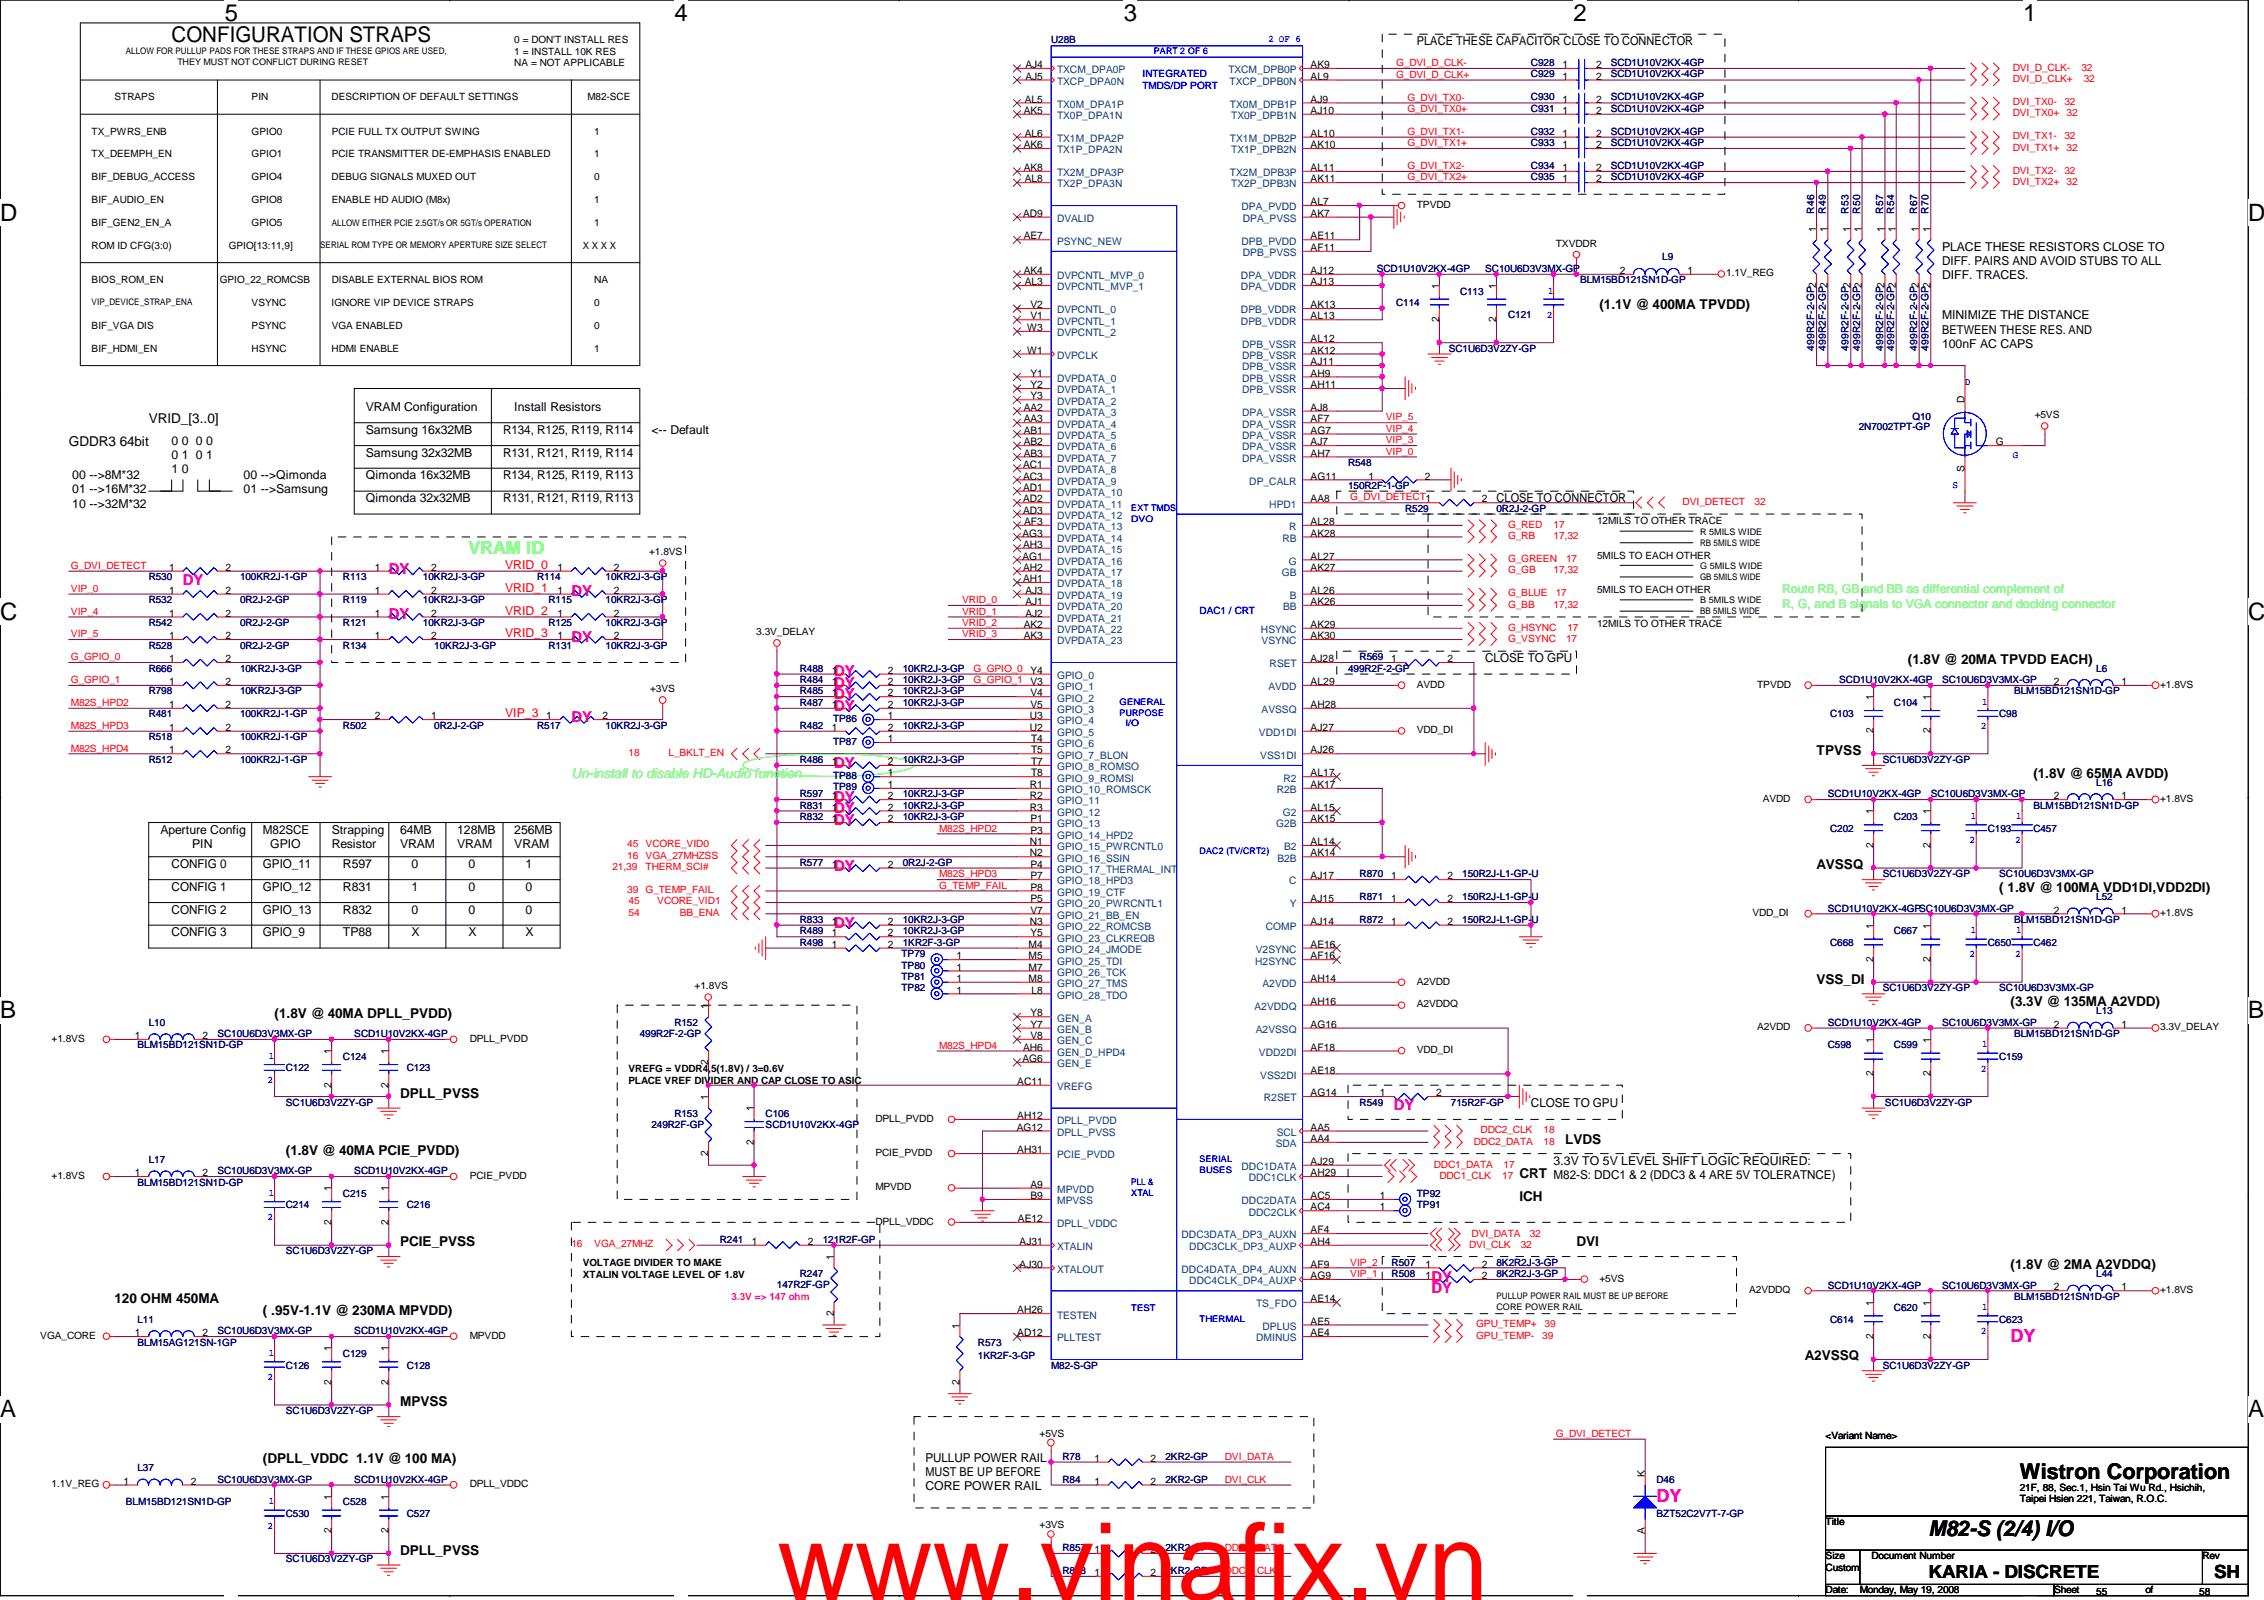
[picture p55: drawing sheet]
<svg xmlns="http://www.w3.org/2000/svg" width="297mm" height="210mm" viewBox="0 0 297 210" stroke-linecap="round" stroke-linejoin="round" font-family="sans-serif">
<defs><g id="words">
<text font-size="14.1" fill="#f00" x="102" y="209.9">www.vinafix.vn</text>
<g font-size="3.1">
<text x="29.5" y="2.8">5</text>
<text x="88.5" y="2.8">4</text>
<text x="147.4" y="2.8">3</text>
<text x="206.5" y="2.8">2</text>
<text x="265.4" y="2.8">1</text>
<text x="0" y="29">D</text>
<text x="295" y="29">D</text>
<text x="0" y="81.3">C</text>
<text x="295" y="81.3">C</text>
<text x="0" y="133.6">B</text>
<text x="295" y="133.6">B</text>
<text x="0" y="185.9">A</text>
<text x="295" y="185.9">A</text>
</g>
<g font-size="2.8">
<text x="22.5" y="5.5">CONFIGURATION STRAPS</text>
<text x="265" y="194">Wistron Corporation</text>
<text x="253" y="201.5">M82-S (2/4) I/O</text>
</g>
<text font-size="2.4" fill="#0f0" x="61.5" y="72.6">VRAM ID</text>
<g font-size="2.4" fill="#ff007f">
<text x="263.8" y="176">DY</text>
<text x="217.3" y="197">DY</text>
</g>
<g font-size="2.4">
<text x="253" y="207.1">KARIA - DISCRETE</text>
<text x="290.5" y="207.1">SH</text>
</g>
<g font-size="1.9" fill="#ff007f">
<text x="24" y="76.8">DY</text>
<text x="51" y="75.3">DY</text>
<text x="51" y="81.2">DY</text>
<text x="75" y="78.2">DY</text>
<text x="75" y="84.2">DY</text>
<text x="109.4" y="88.7">DY</text>
<text x="75" y="94.7">DY</text>
<text x="109.4" y="91.7">DY</text>
<text x="109.4" y="93.2">DY</text>
<text x="109.4" y="90.3">DY</text>
<text x="109.4" y="100.7">DY</text>
<text x="109.4" y="106.7">DY</text>
<text x="109.4" y="105.2">DY</text>
<text x="109.4" y="108.2">DY</text>
<text x="109.4" y="114.2">DY</text>
<text x="109.4" y="121.7">DY</text>
<text x="182.9" y="145.7">DY</text>
<text x="187.8" y="169.7">DY</text>
<text x="187.8" y="168.1">DY</text>
</g>
<g font-size="1.8">
<text x="209.8" y="40.6">(1.1V @ 400MA TPVDD)</text>
<text x="9" y="58.5">GDDR3 64bit</text>
<text x="19.5" y="55.5">VRID_[3..0]</text>
<text x="250.3" y="87.1">(1.8V @ 20MA TPVDD EACH)</text>
<text x="238.3" y="99.1">TPVSS</text>
<text x="266.8" y="102.1">(1.8V @ 65MA AVDD)</text>
<text x="238.3" y="114">AVSSQ</text>
<text x="262.3" y="117.1">( 1.8V @ 100MA VDD1DI,VDD2DI)</text>
<text x="238.3" y="129">VSS_DI</text>
<text x="36" y="133.5">(1.8V @ 40MA DPLL_PVDD)</text>
<text x="263.8" y="132">(3.3V @ 135MA A2VDD)</text>
<text x="52.5" y="144">DPLL_PVSS</text>
<text x="37.5" y="151.5">(1.8V @ 40MA PCIE_PVDD)</text>
<text x="199.3" y="154.5">CRT M82-S: DDC1 &amp; 2 (DDC3 &amp; 4 ARE 5V TOLERATNCE)</text>
<text x="205.4" y="150">LVDS</text>
<text x="199.3" y="157.5">ICH</text>
<text x="52.5" y="163.5">PCIE_PVSS</text>
<text x="206.8" y="163.5">DVI</text>
<text x="263.8" y="166.5">(1.8V @ 2MA A2VDDQ)</text>
<text x="15" y="171">120 OHM 450MA</text>
<text x="34.5" y="172.5">( .95V-1.1V @ 230MA MPVDD)</text>
<text x="236.8" y="178.5">A2VSSQ</text>
<text x="52.5" y="184.5">MPVSS</text>
<text x="34.5" y="192">(DPLL_VDDC 1.1V @ 100 MA)</text>
<text x="52.5" y="204">DPLL_PVSS</text>
</g>
<text font-size="1.8" fill="#0f0" x="75" y="102">Un-install to disable HD-Audio function</text>
<g font-size="1.6">
<text x="185.9" y="5.9">PLACE THESE CAPACITOR CLOSE TO CONNECTOR</text>
<text x="254.8" y="32.9">PLACE THESE RESISTORS CLOSE TO</text>
<text x="254.8" y="34.8">DIFF. PAIRS AND AVOID STUBS TO ALL</text>
<text x="254.8" y="36.6">DIFF. TRACES.</text>
<text x="254.8" y="41.9">MINIMIZE THE DISTANCE</text>
<text x="254.8" y="43.8">BETWEEN THESE RES. AND</text>
<text x="254.8" y="45.6">100nF AC CAPS</text>
<text x="48" y="53.9">VRAM Configuration</text>
<text x="67.5" y="53.9">Install Resistors</text>
<text x="22.5" y="58.4">0 0 0 0</text>
<text x="48" y="56.9">Samsung 16x32MB</text>
<text x="48" y="59.9">Samsung 32x32MB</text>
<text x="66" y="56.9">R134, R125, R119, R114</text>
<text x="66" y="59.9">R131, R121, R119, R114</text>
<text x="85.5" y="56.9">&lt;-- Default</text>
<text x="9.5" y="62.9">00 --&gt;8M*32</text>
<text x="9.5" y="64.7">01 --&gt;16M*32</text>
<text x="22.5" y="60.2">0 1 0 1</text>
<text x="22.5" y="62.1">1 0</text>
<text x="32" y="62.9">00 --&gt;Qimonda</text>
<text x="32" y="64.7">01 --&gt;Samsung</text>
<text x="48" y="62.9">Qimonda 16x32MB</text>
<text x="48" y="65.9">Qimonda 32x32MB</text>
<text x="66" y="62.9">R134, R125, R119, R113</text>
<text x="66" y="65.9">R131, R121, R119, R113</text>
<text x="196.3" y="65.9">CLOSE TO CONNECTOR</text>
<text x="9.5" y="66.6">10 --&gt;32M*32</text>
<text x="194.9" y="86.9">CLOSE TO GPU</text>
<text x="21" y="109.3">Aperture Config</text>
<text x="22.5" y="113.8">CONFIG 0</text>
<text x="25.2" y="111.2">PIN</text>
<text x="34.5" y="109.3">M82SCE</text>
<text x="34.5" y="113.8">GPIO_11</text>
<text x="35.4" y="111.2">GPIO</text>
<text x="43.5" y="109.3">Strapping</text>
<text x="43.5" y="111.2">Resistor</text>
<text x="45" y="113.8">R597</text>
<text x="52.5" y="109.3">64MB</text>
<text x="52.5" y="111.2">VRAM</text>
<text x="54" y="113.8">0</text>
<text x="60" y="109.3">128MB</text>
<text x="60" y="111.2">VRAM</text>
<text x="61.5" y="113.8">0</text>
<text x="67.5" y="109.3">256MB</text>
<text x="67.5" y="111.2">VRAM</text>
<text x="69" y="113.8">1</text>
<text x="22.5" y="116.8">CONFIG 1</text>
<text x="22.5" y="119.8">CONFIG 2</text>
<text x="34.5" y="116.8">GPIO_12</text>
<text x="34.5" y="119.8">GPIO_13</text>
<text x="45" y="116.8">R831</text>
<text x="45" y="119.8">R832</text>
<text x="54" y="116.8">1</text>
<text x="54" y="119.8">0</text>
<text x="61.5" y="116.8">0</text>
<text x="61.5" y="119.8">0</text>
<text x="69" y="116.8">0</text>
<text x="69" y="119.8">0</text>
<text x="22.5" y="122.8">CONFIG 3</text>
<text x="34.5" y="122.8">GPIO_9</text>
<text x="45" y="122.8">TP88</text>
<text x="54" y="122.8">X</text>
<text x="61.5" y="122.8">X</text>
<text x="69" y="122.8">X</text>
<text x="200.9" y="145.3">CLOSE TO GPU</text>
<text x="203.8" y="152.8">3.3V TO 5V LEVEL SHIFT LOGIC REQUIRED:</text>
<text x="121.4" y="191.8">PULLUP POWER RAIL</text>
<text x="121.4" y="193.6">MUST BE UP BEFORE</text>
<text x="121.4" y="195.5">CORE POWER RAIL</text>
</g>
<g font-size="1.6" fill="#f00">
<text x="66.3" y="74.6">VRID_0</text>
<text x="66.3" y="77.6">VRID_1</text>
<text x="66.3" y="80.6">VRID_2</text>
<text x="66.3" y="83.6">VRID_3</text>
<text x="66.3" y="94.1">VIP_3</text>
</g>
<g font-size="1.6" fill="#0f0">
<text x="233.8" y="77.9">Route RB, GB and BB as differential complement of</text>
<text x="233.8" y="79.7">R, G, and B signals to VGA connector and docking connector</text>
</g>
<g font-size="1.4">
<text x="134.5" y="8.9">AJ4</text>
<text x="134.5" y="10.5">AJ5</text>
<text x="172" y="8.9">AK9</text>
<text x="172" y="10.5">AL9</text>
<text x="205" y="10.5">1</text>
<text x="205" y="8.9">1</text>
<text x="209.4" y="10.5">2</text>
<text x="209.4" y="8.9">2</text>
<text x="134.3" y="14.9">AK5</text>
<text x="134.4" y="17.9">AL6</text>
<text x="134.4" y="13.5">AL5</text>
<text x="172" y="13.5">AJ9</text>
<text x="172" y="17.9">AL10</text>
<text x="172" y="14.9">AJ10</text>
<text x="205" y="17.9">1</text>
<text x="205" y="14.9">1</text>
<text x="205" y="13.5">1</text>
<text x="209.4" y="17.9">2</text>
<text x="209.4" y="14.9">2</text>
<text x="209.4" y="13.5">2</text>
<text x="134.3" y="19.4">AK6</text>
<text x="134.3" y="22.4">AK8</text>
<text x="134.4" y="23.9">AL8</text>
<text x="172" y="22.4">AL11</text>
<text x="172" y="19.4">AK10</text>
<text x="172" y="23.9">AK11</text>
<text x="205" y="23.9">1</text>
<text x="205" y="22.4">1</text>
<text x="205" y="19.4">1</text>
<text x="209.4" y="23.9">2</text>
<text x="209.4" y="22.4">2</text>
<text x="209.4" y="19.4">2</text>
<text x="134.2" y="28.4">AD9</text>
<text x="172" y="28.4">AK7</text>
<text x="172" y="26.9">AL7</text>
<text x="134.3" y="35.9">AK4</text>
<text x="134.3" y="31.4">AE7</text>
<text x="172" y="32.9">AF11</text>
<text x="172" y="35.9">AJ12</text>
<text x="172" y="31.4">AE11</text>
<text x="212.5" y="35.9">2</text>
<text x="221.4" y="35.9">1</text>
<text x="238.3" y="30.4" transform="rotate(-90 238.3 30.4)">1</text>
<text x="239.8" y="30.4" transform="rotate(-90 239.8 30.4)">1</text>
<text x="242.8" y="30.4" transform="rotate(-90 242.8 30.4)">1</text>
<text x="244.3" y="30.4" transform="rotate(-90 244.3 30.4)">1</text>
<text x="247.3" y="30.4" transform="rotate(-90 247.3 30.4)">1</text>
<text x="248.7" y="30.4" transform="rotate(-90 248.7 30.4)">1</text>
<text x="251.8" y="30.4" transform="rotate(-90 251.8 30.4)">1</text>
<text x="253.3" y="30.4" transform="rotate(-90 253.3 30.4)">1</text>
<text x="134.4" y="37.4">AL3</text>
<text x="135.2" y="40.4">V2</text>
<text x="135.2" y="41.9">V1</text>
<text x="172" y="37.4">AJ13</text>
<text x="172" y="40.4">AK13</text>
<text x="172" y="41.9">AL13</text>
<text x="188.8" y="37.9" transform="rotate(-90 188.8 37.9)">1</text>
<text x="196.3" y="37.9" transform="rotate(-90 196.3 37.9)">1</text>
<text x="134.7" y="46.4">W1</text>
<text x="134.7" y="43.4">W3</text>
<text x="172" y="47.9">AJ11</text>
<text x="172" y="46.4">AK12</text>
<text x="172" y="44.9">AL12</text>
<text x="188.8" y="42.3" transform="rotate(-90 188.8 42.3)">2</text>
<text x="196.3" y="42.3" transform="rotate(-90 196.3 42.3)">2</text>
<text x="134.3" y="53.9">AA2</text>
<text x="135.2" y="49.4">Y1</text>
<text x="135.2" y="50.9">Y2</text>
<text x="135.2" y="52.4">Y3</text>
<text x="172" y="53.9">AJ8</text>
<text x="172" y="49.4">AH9</text>
<text x="172" y="50.9">AH11</text>
<text x="257.8" y="52.9" transform="rotate(-90 257.8 52.9)">D</text>
<text x="134.3" y="55.4">AA3</text>
<text x="134.3" y="56.9">AB1</text>
<text x="134.3" y="58.4">AB2</text>
<text x="134.3" y="59.9">AB3</text>
<text x="172" y="59.9">AH7</text>
<text x="172" y="56.9">AG7</text>
<text x="172" y="55.4">AF7</text>
<text x="172" y="58.4">AJ7</text>
<text x="261.9" y="58.4">G</text>
<text x="134.2" y="61.4">AC1</text>
<text x="134.2" y="62.9">AC3</text>
<text x="134.2" y="64.4">AD1</text>
<text x="134.2" y="65.9">AD2</text>
<text x="172" y="65.9">AA8</text>
<text x="172" y="62.9">AG11</text>
<text x="179.5" y="62.9">1</text>
<text x="186.9" y="62.9">2</text>
<text x="194.4" y="65.9">2</text>
<text x="257.8" y="61.9" transform="rotate(-90 257.8 61.9)">S</text>
<text x="134.2" y="70.4">AG3</text>
<text x="134.2" y="67.4">AD3</text>
<text x="134.2" y="71.9">AH3</text>
<text x="134.4" y="68.9">AF3</text>
<text x="172" y="70.4">AK28</text>
<text x="172" y="68.9">AL28</text>
<text x="22.2" y="77.9">1</text>
<text x="22.2" y="74.9">1</text>
<text x="29.6" y="77.9">2</text>
<text x="29.6" y="74.9">2</text>
<text x="49.2" y="74.9">1</text>
<text x="49.2" y="77.9">1</text>
<text x="56.6" y="74.9">2</text>
<text x="56.6" y="77.9">2</text>
<text x="73.1" y="77.9">1</text>
<text x="73.1" y="74.9">1</text>
<text x="80.5" y="77.9">2</text>
<text x="80.5" y="74.9">2</text>
<text x="134.2" y="73.4">AG1</text>
<text x="134.2" y="74.9">AH2</text>
<text x="134.2" y="76.4">AH1</text>
<text x="134.5" y="77.9">AJ3</text>
<text x="172" y="74.9">AK27</text>
<text x="172" y="73.4">AL27</text>
<text x="172" y="77.9">AL26</text>
<text x="22.2" y="80.9">1</text>
<text x="22.2" y="83.9">1</text>
<text x="29.6" y="80.9">2</text>
<text x="29.6" y="83.9">2</text>
<text x="49.2" y="83.9">1</text>
<text x="49.2" y="80.9">1</text>
<text x="56.6" y="83.9">2</text>
<text x="56.6" y="80.9">2</text>
<text x="73.1" y="83.9">1</text>
<text x="73.1" y="80.9">1</text>
<text x="80.5" y="83.9">2</text>
<text x="80.5" y="80.9">2</text>
<text x="134.3" y="82.4">AK2</text>
<text x="134.3" y="83.9">AK3</text>
<text x="134.5" y="79.4">AJ1</text>
<text x="134.5" y="80.9">AJ2</text>
<text x="172" y="79.4">AK26</text>
<text x="172" y="82.4">AK29</text>
<text x="172" y="83.9">AK30</text>
<text x="22.2" y="89.9">1</text>
<text x="22.2" y="86.9">1</text>
<text x="29.6" y="89.9">2</text>
<text x="29.6" y="86.9">2</text>
<text x="109.1" y="88.4">1</text>
<text x="109.1" y="89.9">1</text>
<text x="116.5" y="88.4">2</text>
<text x="116.5" y="89.9">2</text>
<text x="135.2" y="88.4">Y4</text>
<text x="135.2" y="89.9">V3</text>
<text x="172" y="86.9">AJ28</text>
<text x="172" y="89.9">AL29</text>
<text x="182.5" y="86.9">1</text>
<text x="189.9" y="86.9">2</text>
<text x="269.4" y="89.9">2</text>
<text x="278.3" y="89.9">1</text>
<text x="22.2" y="95.9">1</text>
<text x="22.2" y="92.9">1</text>
<text x="29.6" y="95.9">2</text>
<text x="29.6" y="92.9">2</text>
<text x="49.2" y="94.4">2</text>
<text x="56.6" y="94.4">1</text>
<text x="71.7" y="94.4">1</text>
<text x="79" y="94.4">2</text>
<text x="109.1" y="91.4">1</text>
<text x="109.1" y="95.9">1</text>
<text x="109.1" y="92.9">1</text>
<text x="116.5" y="94.4">1</text>
<text x="116.5" y="91.4">2</text>
<text x="116.5" y="95.9">2</text>
<text x="116.5" y="92.9">2</text>
<text x="135.1" y="94.4">U3</text>
<text x="135.1" y="95.9">U2</text>
<text x="135.2" y="91.4">V4</text>
<text x="135.2" y="92.9">V5</text>
<text x="172" y="95.9">AJ27</text>
<text x="172" y="92.9">AH28</text>
<text x="245.8" y="91.9" transform="rotate(-90 245.8 91.9)">1</text>
<text x="253.3" y="91.9" transform="rotate(-90 253.3 91.9)">1</text>
<text x="22.2" y="98.8">1</text>
<text x="29.6" y="98.8">2</text>
<text x="109.1" y="100.4">1</text>
<text x="116.5" y="97.4">1</text>
<text x="116.5" y="101.9">1</text>
<text x="116.5" y="100.4">2</text>
<text x="135.3" y="97.4">T4</text>
<text x="135.3" y="98.8">T5</text>
<text x="135.3" y="100.4">T7</text>
<text x="135.3" y="101.9">T8</text>
<text x="172" y="98.8">AJ26</text>
<text x="172" y="101.9">AL17</text>
<text x="245.8" y="96.2" transform="rotate(-90 245.8 96.2)">2</text>
<text x="253.3" y="96.2" transform="rotate(-90 253.3 96.2)">2</text>
<text x="109.1" y="107.9">1</text>
<text x="109.1" y="106.3">1</text>
<text x="109.1" y="104.9">1</text>
<text x="116.5" y="107.9">2</text>
<text x="116.5" y="103.4">1</text>
<text x="116.5" y="106.3">2</text>
<text x="116.5" y="104.9">2</text>
<text x="135.1" y="103.4">R1</text>
<text x="135.1" y="104.9">R2</text>
<text x="135.1" y="106.3">R3</text>
<text x="135.2" y="107.9">P1</text>
<text x="172" y="107.9">AK15</text>
<text x="172" y="103.4">AK17</text>
<text x="172" y="106.3">AL15</text>
<text x="245.8" y="106.8" transform="rotate(-90 245.8 106.8)">1</text>
<text x="253.3" y="106.8" transform="rotate(-90 253.3 106.8)">1</text>
<text x="269.4" y="104.9">2</text>
<text x="278.3" y="104.9">1</text>
<text x="109.1" y="113.8">1</text>
<text x="116.5" y="113.8">2</text>
<text x="135.1" y="110.9">N1</text>
<text x="135.1" y="112.4">N2</text>
<text x="135.2" y="109.3">P3</text>
<text x="135.2" y="113.8">P4</text>
<text x="172" y="112.4">AK14</text>
<text x="172" y="110.9">AL14</text>
<text x="245.8" y="111.2" transform="rotate(-90 245.8 111.2)">2</text>
<text x="253.3" y="111.2" transform="rotate(-90 253.3 111.2)">2</text>
<text x="135.2" y="119.8">V7</text>
<text x="135.2" y="115.4">P7</text>
<text x="135.2" y="116.8">P8</text>
<text x="135.2" y="118.4">P5</text>
<text x="172" y="115.4">AJ17</text>
<text x="172" y="118.4">AJ15</text>
<text x="182.5" y="118.4">1</text>
<text x="182.5" y="115.4">1</text>
<text x="189.9" y="118.4">2</text>
<text x="189.9" y="115.4">2</text>
<text x="269.4" y="119.8">2</text>
<text x="278.3" y="119.8">1</text>
<text x="109.1" y="121.3">1</text>
<text x="109.1" y="122.9">1</text>
<text x="109.1" y="124.3">1</text>
<text x="116.5" y="121.3">2</text>
<text x="116.5" y="122.9">2</text>
<text x="116.5" y="124.3">2</text>
<text x="125.5" y="125.9">1</text>
<text x="135" y="124.3">M4</text>
<text x="135" y="125.9">M5</text>
<text x="135.1" y="121.3">N3</text>
<text x="135.2" y="122.9">Y5</text>
<text x="172" y="125.9">AF16</text>
<text x="172" y="124.3">AE16</text>
<text x="172" y="121.3">AJ14</text>
<text x="182.5" y="121.3">1</text>
<text x="189.9" y="121.3">2</text>
<text x="245.8" y="121.8" transform="rotate(-90 245.8 121.8)">1</text>
<text x="253.3" y="121.8" transform="rotate(-90 253.3 121.8)">1</text>
<text x="125.5" y="128.8">1</text>
<text x="125.5" y="130.3">1</text>
<text x="125.5" y="127.3">1</text>
<text x="135" y="128.8">M8</text>
<text x="135" y="127.3">M7</text>
<text x="135.3" y="130.3">L8</text>
<text x="172" y="131.8">AH16</text>
<text x="172" y="128.8">AH14</text>
<text x="245.8" y="126.2" transform="rotate(-90 245.8 126.2)">2</text>
<text x="253.3" y="126.2" transform="rotate(-90 253.3 126.2)">2</text>
<text x="17.7" y="136.3">1</text>
<text x="26.6" y="136.3">2</text>
<text x="92.9" y="132.3" transform="rotate(-90 92.9 132.3)">1</text>
<text x="134.2" y="137.8">AH6</text>
<text x="135.2" y="136.3">V8</text>
<text x="135.2" y="134.8">Y7</text>
<text x="135.2" y="133.3">Y8</text>
<text x="172" y="134.8">AG16</text>
<text x="172" y="137.8">AF18</text>
<text x="245.8" y="136.8" transform="rotate(-90 245.8 136.8)">1</text>
<text x="253.3" y="136.8" transform="rotate(-90 253.3 136.8)">1</text>
<text x="269.4" y="134.8">2</text>
<text x="278.3" y="134.8">1</text>
<text x="43.5" y="142.7" transform="rotate(-90 43.5 142.7)">2</text>
<text x="43.5" y="138.3" transform="rotate(-90 43.5 138.3)">1</text>
<text x="51" y="142.7" transform="rotate(-90 51 142.7)">2</text>
<text x="51" y="138.3" transform="rotate(-90 51 138.3)">1</text>
<text x="92.9" y="139.7" transform="rotate(-90 92.9 139.7)">2</text>
<text x="133.5" y="142.3">AC11</text>
<text x="134.2" y="139.3">AG6</text>
<text x="172" y="143.8">AG14</text>
<text x="172" y="140.8">AE18</text>
<text x="181.1" y="143.8">1</text>
<text x="188.4" y="143.8">2</text>
<text x="245.8" y="141.2" transform="rotate(-90 245.8 141.2)">2</text>
<text x="253.3" y="141.2" transform="rotate(-90 253.3 141.2)">2</text>
<text x="92.9" y="144.3" transform="rotate(-90 92.9 144.3)">1</text>
<text x="98.9" y="145.8" transform="rotate(-90 98.9 145.8)">1</text>
<text x="133.4" y="148.3">AG12</text>
<text x="133.5" y="146.8">AH12</text>
<text x="172" y="149.8">AA4</text>
<text x="172" y="148.3">AA5</text>
<text x="17.7" y="154.3">1</text>
<text x="26.6" y="154.3">2</text>
<text x="92.9" y="151.7" transform="rotate(-90 92.9 151.7)">2</text>
<text x="98.9" y="150.2" transform="rotate(-90 98.9 150.2)">2</text>
<text x="133.5" y="151.3">AH31</text>
<text x="135.2" y="155.8">A9</text>
<text x="172" y="154.3">AH29</text>
<text x="172" y="152.8">AJ29</text>
<text x="43.5" y="160.7" transform="rotate(-90 43.5 160.7)">2</text>
<text x="43.5" y="156.3" transform="rotate(-90 43.5 156.3)">1</text>
<text x="51" y="160.7" transform="rotate(-90 51 160.7)">2</text>
<text x="51" y="156.3" transform="rotate(-90 51 156.3)">1</text>
<text x="133.6" y="160.3">AE12</text>
<text x="135.2" y="157.3">B9</text>
<text x="172" y="161.8">AF4</text>
<text x="172" y="158.8">AC4</text>
<text x="172" y="157.3">AC5</text>
<text x="181.1" y="158.8">1</text>
<text x="181.1" y="157.3">1</text>
<text x="98.6" y="163.3">1</text>
<text x="106" y="163.3">2</text>
<text x="109.4" y="165.3" transform="rotate(-90 109.4 165.3)">1</text>
<text x="133.8" y="163.3">AJ31</text>
<text x="133.8" y="166.3">AJ30</text>
<text x="172" y="166.3">AF9</text>
<text x="172" y="167.8">AG9</text>
<text x="172" y="163.3">AH4</text>
<text x="187" y="167.8">1</text>
<text x="187" y="166.3">1</text>
<text x="194.4" y="167.8">2</text>
<text x="194.4" y="166.3">2</text>
<text x="109.4" y="172.7" transform="rotate(-90 109.4 172.7)">2</text>
<text x="133.5" y="172.3">AH26</text>
<text x="172" y="173.8">AE5</text>
<text x="172" y="170.8">AE14</text>
<text x="245.8" y="171.3" transform="rotate(-90 245.8 171.3)">1</text>
<text x="253.3" y="171.3" transform="rotate(-90 253.3 171.3)">1</text>
<text x="269.4" y="169.3">2</text>
<text x="278.3" y="169.3">1</text>
<text x="17.7" y="175.3">1</text>
<text x="26.6" y="175.3">2</text>
<text x="43.5" y="177.3" transform="rotate(-90 43.5 177.3)">1</text>
<text x="51" y="177.3" transform="rotate(-90 51 177.3)">1</text>
<text x="125.9" y="174.3" transform="rotate(-90 125.9 174.3)">1</text>
<text x="133.5" y="175.3">AD12</text>
<text x="172" y="175.3">AE4</text>
<text x="245.8" y="175.6" transform="rotate(-90 245.8 175.6)">2</text>
<text x="253.3" y="175.6" transform="rotate(-90 253.3 175.6)">2</text>
<text x="43.5" y="181.7" transform="rotate(-90 43.5 181.7)">2</text>
<text x="51" y="181.7" transform="rotate(-90 51 181.7)">2</text>
<text x="125.9" y="181.7" transform="rotate(-90 125.9 181.7)">2</text>
<text x="143.6" y="191.8">1</text>
<text x="151" y="191.8">2</text>
<text x="16.2" y="194.8">1</text>
<text x="25.1" y="194.8">2</text>
<text x="43.5" y="196.8" transform="rotate(-90 43.5 196.8)">1</text>
<text x="51" y="196.8" transform="rotate(-90 51 196.8)">1</text>
<text x="143.6" y="194.8">1</text>
<text x="151" y="194.8">2</text>
<text x="215.8" y="193.8" transform="rotate(-90 215.8 193.8)">K</text>
<text x="43.5" y="201.1" transform="rotate(-90 43.5 201.1)">2</text>
<text x="51" y="201.1" transform="rotate(-90 51 201.1)">2</text>
<text x="143.6" y="203.8">1</text>
<text x="151" y="203.8">2</text>
<text x="215.8" y="201.3" transform="rotate(-90 215.8 201.3)">A</text>
<text x="143.6" y="206.8">1</text>
<text x="151" y="206.8">2</text>
</g>
<g font-size="1.4" fill="#003f7f">
<text x="138.7" y="9.6">TXCM_DPA0P</text>
<text x="138.7" y="11.1">TXCP_DPA0N</text>
<text x="161.2" y="9.6">TXCM_DPB0P</text>
<text x="161.3" y="11.1">TXCP_DPB0N</text>
<text x="138.7" y="15.6">TX0P_DPA1N</text>
<text x="138.7" y="14.1">TX0M_DPA1P</text>
<text x="161.4" y="14.1">TX0M_DPB1P</text>
<text x="161.5" y="15.6">TX0P_DPB1N</text>
<text x="138.7" y="18.6">TX1M_DPA2P</text>
<text x="138.7" y="20.1">TX1P_DPA2N</text>
<text x="138.7" y="23.1">TX2M_DPA3P</text>
<text x="161.4" y="18.6">TX1M_DPB2P</text>
<text x="161.4" y="23.1">TX2M_DPB3P</text>
<text x="161.5" y="20.1">TX1P_DPB2N</text>
<text x="138.7" y="29.1">DVALID</text>
<text x="138.7" y="24.6">TX2P_DPA3N</text>
<text x="161.5" y="24.6">TX2P_DPB3N</text>
<text x="162.9" y="27.6">DPA_PVDD</text>
<text x="163.1" y="29.1">DPA_PVSS</text>
<text x="138.7" y="32.1">PSYNC_NEW</text>
<text x="162.9" y="32.1">DPB_PVDD</text>
<text x="163.1" y="33.6">DPB_PVSS</text>
<text x="138.7" y="36.6">DVPCNTL_MVP_0</text>
<text x="138.7" y="38.1">DVPCNTL_MVP_1</text>
<text x="138.7" y="41.1">DVPCNTL_0</text>
<text x="162.8" y="36.6">DPA_VDDR</text>
<text x="162.8" y="38.1">DPA_VDDR</text>
<text x="162.8" y="41.1">DPB_VDDR</text>
<text x="138.7" y="47.1">DVPCLK</text>
<text x="138.7" y="42.6">DVPCNTL_1</text>
<text x="138.7" y="44.1">DVPCNTL_2</text>
<text x="162.8" y="42.6">DPB_VDDR</text>
<text x="163" y="47.1">DPB_VSSR</text>
<text x="163" y="45.6">DPB_VSSR</text>
<text x="138.7" y="50.1">DVPDATA_0</text>
<text x="138.7" y="51.6">DVPDATA_1</text>
<text x="138.7" y="53.1">DVPDATA_2</text>
<text x="163" y="50.1">DPB_VSSR</text>
<text x="163" y="51.6">DPB_VSSR</text>
<text x="163" y="48.6">DPB_VSSR</text>
<text x="138.7" y="54.6">DVPDATA_3</text>
<text x="138.7" y="56.1">DVPDATA_4</text>
<text x="138.7" y="57.6">DVPDATA_5</text>
<text x="138.7" y="59.1">DVPDATA_6</text>
<text x="163" y="54.6">DPA_VSSR</text>
<text x="163" y="57.6">DPA_VSSR</text>
<text x="163" y="56.1">DPA_VSSR</text>
<text x="163" y="59.1">DPA_VSSR</text>
<text x="138.7" y="60.6">DVPDATA_7</text>
<text x="138.7" y="62.1">DVPDATA_8</text>
<text x="138.7" y="63.6">DVPDATA_9</text>
<text x="138.7" y="65.1">DVPDATA_10</text>
<text x="163" y="60.6">DPA_VSSR</text>
<text x="163.9" y="63.6">DP_CALR</text>
<text x="138.7" y="66.6">DVPDATA_11</text>
<text x="138.7" y="68.1">DVPDATA_12</text>
<text x="138.7" y="69.6">DVPDATA_13</text>
<text x="138.7" y="71.1">DVPDATA_14</text>
<text x="166.5" y="66.6">HPD1</text>
<text x="168.3" y="71.1">RB</text>
<text x="169.2" y="69.6">R</text>
<text x="138.7" y="72.6">DVPDATA_15</text>
<text x="138.7" y="74.1">DVPDATA_16</text>
<text x="138.7" y="75.6">DVPDATA_17</text>
<text x="138.7" y="77">DVPDATA_18</text>
<text x="168.2" y="75.6">GB</text>
<text x="169.1" y="74.1">G</text>
<text x="138.7" y="78.6">DVPDATA_19</text>
<text x="138.7" y="80.1">DVPDATA_20</text>
<text x="138.7" y="81.6">DVPDATA_21</text>
<text x="138.7" y="83.1">DVPDATA_22</text>
<text x="165.4" y="83.1">HSYNC</text>
<text x="168.4" y="80.1">BB</text>
<text x="169.2" y="78.6">B</text>
<text x="138.7" y="84.5">DVPDATA_23</text>
<text x="138.7" y="89.1">GPIO_0</text>
<text x="165.5" y="84.5">VSYNC</text>
<text x="166.6" y="87.5">RSET</text>
<text x="138.7" y="90.6">GPIO_1</text>
<text x="138.7" y="92">GPIO_2</text>
<text x="138.7" y="93.6">GPIO_3</text>
<text x="138.7" y="95">GPIO_4</text>
<text x="165.5" y="93.6">AVSSQ</text>
<text x="166.4" y="90.6">AVDD</text>
<text x="138.7" y="96.6">GPIO_5</text>
<text x="138.7" y="98">GPIO_6</text>
<text x="138.7" y="99.5">GPIO_7_BLON</text>
<text x="138.7" y="101">GPIO_8_ROMSO</text>
<text x="165.2" y="96.6">VDD1DI</text>
<text x="165.4" y="99.5">VSS1DI</text>
<text x="138.7" y="102.5">GPIO_9_ROMSI</text>
<text x="138.7" y="104.1">GPIO_10_ROMSCK</text>
<text x="138.7" y="105.5">GPIO_11</text>
<text x="138.7" y="107">GPIO_12</text>
<text x="167.5" y="104.1">R2B</text>
<text x="168.3" y="107">G2</text>
<text x="168.4" y="102.5">R2</text>
<text x="138.7" y="108.5">GPIO_13</text>
<text x="138.7" y="110">GPIO_14_HPD2</text>
<text x="138.7" y="111.5">GPIO_15_PWRCNTL0</text>
<text x="138.7" y="113">GPIO_16_SSIN</text>
<text x="167.4" y="108.5">G2B</text>
<text x="167.6" y="113">B2B</text>
<text x="168.5" y="111.5">B2</text>
<text x="138.7" y="114.5">GPIO_17_THERMAL_INT</text>
<text x="138.7" y="116">GPIO_18_HPD3</text>
<text x="138.7" y="117.5">GPIO_19_CTF</text>
<text x="138.7" y="119">GPIO_20_PWRCNTL1</text>
<text x="169.2" y="116">C</text>
<text x="169.2" y="119">Y</text>
<text x="138.7" y="120.5">GPIO_21_BB_EN</text>
<text x="138.7" y="122">GPIO_22_ROMCSB</text>
<text x="138.7" y="123.5">GPIO_23_CLKREQB</text>
<text x="138.7" y="125">GPIO_24_JMODE</text>
<text x="164.8" y="125">V2SYNC</text>
<text x="166.1" y="122">COMP</text>
<text x="138.7" y="126.5">GPIO_25_TDI</text>
<text x="138.7" y="131">GPIO_28_TDO</text>
<text x="138.7" y="129.5">GPIO_27_TMS</text>
<text x="138.7" y="128">GPIO_26_TCK</text>
<text x="164.7" y="126.5">H2SYNC</text>
<text x="165.6" y="129.5">A2VDD</text>
<text x="138.7" y="137">GEN_C</text>
<text x="138.7" y="135.5">GEN_B</text>
<text x="138.7" y="134">GEN_A</text>
<text x="164.6" y="132.5">A2VDDQ</text>
<text x="164.8" y="135.5">A2VSSQ</text>
<text x="138.7" y="143">VREFG</text>
<text x="138.7" y="138.5">GEN_D_HPD4</text>
<text x="138.7" y="140">GEN_E</text>
<text x="165.2" y="138.5">VDD2DI</text>
<text x="165.4" y="141.5">VSS2DI</text>
<text x="138.7" y="149">DPLL_PVSS</text>
<text x="138.7" y="147.5">DPLL_PVDD</text>
<text x="165.8" y="144.5">R2SET</text>
<text x="167.5" y="149">SCL</text>
<text x="138.7" y="152">PCIE_PVDD</text>
<text x="162.9" y="153.5">DDC1DATA</text>
<text x="163.8" y="155">DDC1CLK</text>
<text x="167.4" y="150.5">SDA</text>
<text x="138.7" y="156.5">MPVDD</text>
<text x="138.7" y="158">MPVSS</text>
<text x="138.7" y="161">DPLL_VDDC</text>
<text x="162.9" y="158">DDC2DATA</text>
<text x="163.8" y="159.5">DDC2CLK</text>
<text x="138.7" y="164">XTALIN</text>
<text x="138.7" y="167">XTALOUT</text>
<text x="155" y="162.5">DDC3DATA_DP3_AUXN</text>
<text x="155" y="167">DDC4DATA_DP4_AUXN</text>
<text x="156" y="164">DDC3CLK_DP3_AUXP</text>
<text x="138.7" y="173">TESTEN</text>
<text x="156" y="168.5">DDC4CLK_DP4_AUXP</text>
<text x="164.8" y="171.5">TS_FDO</text>
<text x="138.7" y="176">PLLTEST</text>
<text x="164.8" y="176">DMINUS</text>
<text x="165.6" y="174.5">DPLUS</text>
</g>
<g font-size="1.3">
<text x="67.5" y="5.7">0 = DON'T INSTALL RES</text>
<text x="67.5" y="7.2">1 = INSTALL 10K RES</text>
<text x="67.5" y="8.7">NA = NOT APPLICABLE</text>
<text x="12" y="17.7">TX_PWRS_ENB</text>
<text x="15" y="13.2">STRAPS</text>
<text x="33" y="13.2">PIN</text>
<text x="33" y="17.7">GPIO0</text>
<text x="43.5" y="13.2">DESCRIPTION OF DEFAULT SETTINGS</text>
<text x="43.5" y="17.7">PCIE FULL TX OUTPUT SWING</text>
<text x="77.1" y="13.2">M82-SCE</text>
<text x="78" y="17.7">1</text>
<text x="12" y="23.7">BIF_DEBUG_ACCESS</text>
<text x="12" y="20.7">TX_DEEMPH_EN</text>
<text x="33" y="23.7">GPIO4</text>
<text x="33" y="20.7">GPIO1</text>
<text x="43.5" y="23.7">DEBUG SIGNALS MUXED OUT</text>
<text x="43.5" y="20.7">PCIE TRANSMITTER DE-EMPHASIS ENABLED</text>
<text x="78" y="23.7">0</text>
<text x="78" y="20.7">1</text>
<text x="12" y="26.7">BIF_AUDIO_EN</text>
<text x="12" y="29.7">BIF_GEN2_EN_A</text>
<text x="33" y="26.7">GPIO8</text>
<text x="33" y="29.7">GPIO5</text>
<text x="43.5" y="26.7">ENABLE HD AUDIO (M8x)</text>
<text x="78" y="26.7">1</text>
<text x="78" y="29.7">1</text>
<text x="185.9" y="27.3">TPVDD</text>
<text x="12" y="32.6">ROM ID CFG(3:0)</text>
<text x="30" y="32.6">GPIO[13:11,9]</text>
<text x="76.5" y="32.6">X X X X</text>
<text x="204.1" y="32.3">TXVDDR</text>
<text x="12" y="37.2">BIOS_ROM_EN</text>
<text x="28.8" y="37.2">GPIO_22_ROMCSB</text>
<text x="33" y="40.1">VSYNC</text>
<text x="43.5" y="40.1">IGNORE VIP DEVICE STRAPS</text>
<text x="43.5" y="37.2">DISABLE EXTERNAL BIOS ROM</text>
<text x="78" y="40.1">0</text>
<text x="78" y="37.2">NA</text>
<text x="226.5" y="36.2">1.1V_REG</text>
<text x="12" y="46.1">BIF_HDMI_EN</text>
<text x="12" y="43.1">BIF_VGA DIS</text>
<text x="33" y="46.1">HSYNC</text>
<text x="33" y="43.1">PSYNC</text>
<text x="43.5" y="46.1">HDMI ENABLE</text>
<text x="43.5" y="43.1">VGA ENABLED</text>
<text x="78" y="43.1">0</text>
<text x="78" y="46.1">1</text>
<text x="267" y="54.8">+5VS</text>
<text x="209.5" y="68.8">12MILS TO OTHER TRACE</text>
<text x="85.2" y="72.8">+1.8VS</text>
<text x="209.5" y="73.3">5MILS TO EACH OTHER</text>
<text x="209.5" y="77.8">5MILS TO EACH OTHER</text>
<text x="99.2" y="83.3">3.3V_DELAY</text>
<text x="209.5" y="82.3">12MILS TO OTHER TRACE</text>
<text x="85.3" y="90.8">+3VS</text>
<text x="185.9" y="90.2">AVDD</text>
<text x="230.5" y="90.2">TPVDD</text>
<text x="283.4" y="90.2">+1.8VS</text>
<text x="185.9" y="96.2">VDD_DI</text>
<text x="231.3" y="105.2">AVDD</text>
<text x="283.4" y="105.2">+1.8VS</text>
<text x="229.9" y="120.2">VDD_DI</text>
<text x="283.4" y="120.2">+1.8VS</text>
<text x="91.1" y="129.8">+1.8VS</text>
<text x="185.9" y="129.2">A2VDD</text>
<text x="6.8" y="136.7">+1.8VS</text>
<text x="61.6" y="136.7">DPLL_PVDD</text>
<text x="185.9" y="132.2">A2VDDQ</text>
<text x="230.5" y="135.2">A2VDD</text>
<text x="283.4" y="135.2">3.3V_DELAY</text>
<text x="82.5" y="140.6">VREFG = VDDR4,5(1.8V) / 3=0.6V</text>
<text x="82.5" y="142.2">PLACE VREF DIVIDER AND CAP CLOSE TO ASIC</text>
<text x="185.9" y="138.2">VDD_DI</text>
<text x="114.8" y="147.2">DPLL_PVDD</text>
<text x="6.8" y="154.6">+1.8VS</text>
<text x="61.6" y="154.6">PCIE_PVDD</text>
<text x="114.8" y="151.6">PCIE_PVDD</text>
<text x="114.8" y="156.1">MPVDD</text>
<text x="114.8" y="160.7">DPLL_VDDC</text>
<text x="76.5" y="166.1">VOLTAGE DIVIDER TO MAKE</text>
<text x="76.5" y="167.6">XTALIN VOLTAGE LEVEL OF 1.8V</text>
<text x="209.8" y="168.1">+5VS</text>
<text x="229.5" y="169.6">A2VDDQ</text>
<text x="283.4" y="169.6">+1.8VS</text>
<text x="5.3" y="175.6">VGA_CORE</text>
<text x="61.6" y="175.6">MPVDD</text>
<text x="136.4" y="188.5">+5VS</text>
<text x="239.5" y="188.8">&lt;Variant Name&gt;</text>
<text x="6.8" y="195.1">1.1V_REG</text>
<text x="61.6" y="195.1">DPLL_VDDC</text>
<text x="265" y="195.5">21F, 88, Sec.1, Hsin Tai Wu Rd., Hsichih,</text>
<text x="265" y="197.1">Taipei Hsien 221, Taiwan, R.O.C.</text>
<text x="136.4" y="200.5">+3VS</text>
<text x="239.5" y="200.1">Title</text>
<text x="239.5" y="206">Custom</text>
<text x="239.5" y="204.6">Size</text>
<text x="239.5" y="209">Date:</text>
<text x="244" y="209">Monday, May 19, 2008</text>
<text x="245.5" y="204.6">Document Number</text>
<text x="269.5" y="209">Sheet</text>
<text x="275" y="209.2">55</text>
<text x="281.5" y="209">of</text>
<text x="288.5" y="209.2">58</text>
<text x="289" y="204.6">Rev</text>
</g>
<g font-size="1.3" fill="#00007f">
<text x="137.9" y="5.7">U28B</text>
<text x="200.9" y="10.2">C929</text>
<text x="200.9" y="8.7">C928</text>
<text x="211.3" y="10.2">SCD1U10V2KX-4GP</text>
<text x="211.3" y="8.7">SCD1U10V2KX-4GP</text>
<text x="200.9" y="17.7">C932</text>
<text x="200.9" y="14.7">C931</text>
<text x="200.9" y="13.2">C930</text>
<text x="211.3" y="17.7">SCD1U10V2KX-4GP</text>
<text x="211.3" y="14.7">SCD1U10V2KX-4GP</text>
<text x="211.3" y="13.2">SCD1U10V2KX-4GP</text>
<text x="200.9" y="23.7">C935</text>
<text x="200.9" y="22.2">C934</text>
<text x="200.9" y="19.2">C933</text>
<text x="211.3" y="23.7">SCD1U10V2KX-4GP</text>
<text x="211.3" y="22.2">SCD1U10V2KX-4GP</text>
<text x="211.3" y="19.2">SCD1U10V2KX-4GP</text>
<text x="238" y="28" transform="rotate(-90 238 28)">R46</text>
<text x="239.6" y="28" transform="rotate(-90 239.6 28)">R49</text>
<text x="242.5" y="28" transform="rotate(-90 242.5 28)">R53</text>
<text x="244" y="28" transform="rotate(-90 244 28)">R50</text>
<text x="247.1" y="28" transform="rotate(-90 247.1 28)">R57</text>
<text x="248.5" y="28" transform="rotate(-90 248.5 28)">R54</text>
<text x="251.5" y="28" transform="rotate(-90 251.5 28)">R67</text>
<text x="253" y="28" transform="rotate(-90 253 28)">R70</text>
<text x="180.6" y="35.6">SCD1U10V2KX-4GP</text>
<text x="194.9" y="35.6">SC10U6D3V3MX-GP</text>
<text x="218.1" y="34.2">L9</text>
<text x="183.2" y="40.1">C114</text>
<text x="191.6" y="38.7">C113</text>
<text x="197.9" y="41.7">C121</text>
<text x="207.3" y="37.2">BLM15BD121SN1D-GP</text>
<text x="190.1" y="46.1">SC1U6D3V2ZY-GP</text>
<text x="238" y="46" transform="rotate(-90 238 46)">499R2F-2-GP2</text>
<text x="239.6" y="46" transform="rotate(-90 239.6 46)">499R2F-2-GP2</text>
<text x="242.5" y="46" transform="rotate(-90 242.5 46)">499R2F-2-GP2</text>
<text x="244" y="46" transform="rotate(-90 244 46)">499R2F-2-GP2</text>
<text x="247.1" y="46" transform="rotate(-90 247.1 46)">499R2F-2-GP2</text>
<text x="248.5" y="46" transform="rotate(-90 248.5 46)">499R2F-2-GP2</text>
<text x="251.5" y="46" transform="rotate(-90 251.5 46)">499R2F-2-GP2</text>
<text x="253" y="46" transform="rotate(-90 253 46)">499R2F-2-GP2</text>
<text x="243.9" y="56.5">2N7002TPT-GP</text>
<text x="250.9" y="55.1">Q10</text>
<text x="176.9" y="61.1">R548</text>
<text x="176.9" y="64.1">150R2F-1-GP</text>
<text x="184.4" y="67.1">R529</text>
<text x="196.3" y="67.1">0R2J-2-GP</text>
<text x="19.5" y="76.1">R530</text>
<text x="31.5" y="76.1">100KR2J-1-GP</text>
<text x="45" y="76.1">R113</text>
<text x="55.5" y="76.1">10KR2J-3-GP</text>
<text x="70.5" y="76.1">R114</text>
<text x="79.5" y="76.1">10KR2J-3-GP</text>
<text x="19.5" y="79.1">R532</text>
<text x="19.5" y="82.1">R542</text>
<text x="31.5" y="79.1">0R2J-2-GP</text>
<text x="31.5" y="82.1">0R2J-2-GP</text>
<text x="45" y="82.1">R121</text>
<text x="45" y="79.1">R119</text>
<text x="55.5" y="82.1">10KR2J-3-GP</text>
<text x="55.5" y="79.1">10KR2J-3-GP</text>
<text x="72" y="79.1">R115</text>
<text x="72" y="82.1">R125</text>
<text x="79.5" y="79.1">10KR2J-3-GP</text>
<text x="79.5" y="82.1">10KR2J-3-GP</text>
<text x="19.5" y="88.1">R666</text>
<text x="19.5" y="85.1">R528</text>
<text x="31.5" y="88.1">10KR2J-3-GP</text>
<text x="31.5" y="85.1">0R2J-2-GP</text>
<text x="45" y="85.1">R134</text>
<text x="57" y="85.1">10KR2J-3-GP</text>
<text x="72" y="85.1">R131</text>
<text x="79.5" y="85.1">10KR2J-3-GP</text>
<text x="104.9" y="88.1">R488</text>
<text x="104.9" y="89.6">R484</text>
<text x="118.4" y="88.1">10KR2J-3-GP</text>
<text x="118.4" y="89.6">10KR2J-3-GP</text>
<text x="176.9" y="88.1">499R2F-2-GP</text>
<text x="178.4" y="86.6">R569</text>
<text x="241.3" y="89.6">SCD1U10V2KX-4GP</text>
<text x="254.8" y="89.6">SC10U6D3V3MX-GP</text>
<text x="275" y="88.1">L6</text>
<text x="19.5" y="94.1">R481</text>
<text x="19.5" y="91.1">R798</text>
<text x="31.5" y="94.1">100KR2J-1-GP</text>
<text x="31.5" y="91.1">10KR2J-3-GP</text>
<text x="45" y="95.6">R502</text>
<text x="57" y="95.6">0R2J-2-GP</text>
<text x="70.5" y="95.6">R517</text>
<text x="79.5" y="95.6">10KR2J-3-GP</text>
<text x="104.9" y="91.1">R485</text>
<text x="104.9" y="95.6">R482</text>
<text x="104.9" y="92.6">R487</text>
<text x="109.3" y="94.7">TP86</text>
<text x="118.4" y="91.1">10KR2J-3-GP</text>
<text x="118.4" y="95.6">10KR2J-3-GP</text>
<text x="118.4" y="92.6">10KR2J-3-GP</text>
<text x="240.1" y="94.1">C103</text>
<text x="248.5" y="92.6">C104</text>
<text x="262.3" y="94.1">C98</text>
<text x="264.2" y="91.1">BLM15BD121SN1D-GP</text>
<text x="19.5" y="97.1">R518</text>
<text x="19.5" y="100.1">R512</text>
<text x="31.5" y="97.1">100KR2J-1-GP</text>
<text x="31.5" y="100.1">100KR2J-1-GP</text>
<text x="104.9" y="100.1">R486</text>
<text x="109.3" y="97.7">TP87</text>
<text x="118.4" y="100.1">10KR2J-3-GP</text>
<text x="247" y="100.1">SC1U6D3V2ZY-GP</text>
<text x="104.9" y="107.6">R832</text>
<text x="104.9" y="106.1">R831</text>
<text x="104.9" y="104.6">R597</text>
<text x="109.3" y="102.2">TP88</text>
<text x="109.3" y="103.7">TP89</text>
<text x="118.4" y="107.6">10KR2J-3-GP</text>
<text x="118.4" y="106.1">10KR2J-3-GP</text>
<text x="118.4" y="104.6">10KR2J-3-GP</text>
<text x="239.8" y="104.6">SCD1U10V2KX-4GP</text>
<text x="248.5" y="107.6">C203</text>
<text x="253.3" y="104.6">SC10U6D3V3MX-GP</text>
<text x="266.8" y="106.1">BLM15BD121SN1D-GP</text>
<text x="275" y="103.1">L16</text>
<text x="104.9" y="113.6">R577</text>
<text x="118.4" y="113.6">0R2J-2-GP</text>
<text x="240.1" y="109.1">C202</text>
<text x="260.8" y="109.1">C193</text>
<text x="266.8" y="109.1">C457</text>
<text x="178.4" y="118.1">R871</text>
<text x="178.4" y="115.1">R870</text>
<text x="191.9" y="118.1">150R2J-L1-GP-U</text>
<text x="191.9" y="115.1">150R2J-L1-GP-U</text>
<text x="239.8" y="119.6">SCD1U10V2KX-4GPSC10U6D3V3MX-GP</text>
<text x="247" y="115.1">SC1U6D3V2ZY-GP</text>
<text x="262.3" y="115.1">SC10U6D3V3MX-GP</text>
<text x="275" y="118.1">L52</text>
<text x="104.9" y="121.1">R833</text>
<text x="104.9" y="122.6">R489</text>
<text x="104.9" y="124.1">R498</text>
<text x="118.3" y="125.6">TP79</text>
<text x="118.4" y="121.1">10KR2J-3-GP</text>
<text x="118.4" y="122.6">10KR2J-3-GP</text>
<text x="118.4" y="124.1">1KR2F-3-GP</text>
<text x="178.4" y="121.1">R872</text>
<text x="191.9" y="121.1">150R2J-L1-GP-U</text>
<text x="240.1" y="124.1">C668</text>
<text x="248.5" y="122.6">C667</text>
<text x="260.8" y="124.1">C650</text>
<text x="264.2" y="121.1">BLM15BD121SN1D-GP</text>
<text x="266.8" y="124.1">C462</text>
<text x="118.3" y="128.6">TP81</text>
<text x="118.3" y="130">TP82</text>
<text x="118.3" y="127.1">TP80</text>
<text x="247" y="130">SC1U6D3V2ZY-GP</text>
<text x="262.3" y="130">SC10U6D3V3MX-GP</text>
<text x="18" y="137.5">BLM15BD121SN1D-GP</text>
<text x="19.5" y="134.6">L10</text>
<text x="28.5" y="136.1">SC10U6D3V3MX-GP</text>
<text x="46.5" y="136.1">SCD1U10V2KX-4GP</text>
<text x="83.9" y="136.1">499R2F-2-GP</text>
<text x="88.5" y="134.6">R152</text>
<text x="239.8" y="137.5">C598</text>
<text x="239.8" y="134.6">SCD1U10V2KX-4GP</text>
<text x="248.5" y="137.5">C599</text>
<text x="254.8" y="134.6">SC10U6D3V3MX-GP</text>
<text x="264.2" y="136.1">BLM15BD121SN1D-GP</text>
<text x="275" y="133.1">L13</text>
<text x="37.5" y="140.5">C122</text>
<text x="45" y="139.1">C124</text>
<text x="53.4" y="140.5">C123</text>
<text x="262.3" y="139.1">C159</text>
<text x="37.5" y="145">SC1U6D3V2ZY-GP</text>
<text x="85.5" y="148">249R2F-GP</text>
<text x="88.5" y="146.6">R153</text>
<text x="100.5" y="146.6">C106</text>
<text x="100.5" y="148">SCD1U10V2KX-4GP</text>
<text x="178.4" y="145">R549</text>
<text x="190.4" y="145">715R2F-GP</text>
<text x="247.3" y="145">SC1U6D3V2ZY-GP</text>
<text x="18" y="155.5">BLM15BD121SN1D-GP</text>
<text x="19.5" y="152.5">L17</text>
<text x="28.5" y="154.1">SC10U6D3V3MX-GP</text>
<text x="46.5" y="154.1">SCD1U10V2KX-4GP</text>
<text x="37.5" y="158.5">C214</text>
<text x="45" y="157.1">C215</text>
<text x="53.4" y="158.5">C216</text>
<text x="185.9" y="158.5">TP91</text>
<text x="185.9" y="157.1">TP92</text>
<text x="37.5" y="164.6">SC1U6D3V2ZY-GP</text>
<text x="94.4" y="163">R241</text>
<text x="104.9" y="167.5">R247</text>
<text x="107.9" y="163">121R2F-GP</text>
<text x="182.6" y="167.5">R508</text>
<text x="182.6" y="166">R507</text>
<text x="196.3" y="167.5">8K2R2J-3-GP</text>
<text x="196.3" y="166">8K2R2J-3-GP</text>
<text x="275" y="167.5">L44</text>
<text x="18" y="173.5">L11</text>
<text x="101.9" y="169">147R2F-GP</text>
<text x="239.8" y="169">SCD1U10V2KX-4GP</text>
<text x="240.1" y="173.5">C614</text>
<text x="248.5" y="172">C620</text>
<text x="254.8" y="169">SC10U6D3V3MX-GP</text>
<text x="262.3" y="173.5">C623</text>
<text x="264.2" y="170.5">BLM15BD121SN1D-GP</text>
<text x="18" y="176.5">BLM15AG121SN-1GP</text>
<text x="28.5" y="175">SC10U6D3V3MX-GP</text>
<text x="37.5" y="179.5">C126</text>
<text x="45" y="178">C129</text>
<text x="46.5" y="175">SCD1U10V2KX-4GP</text>
<text x="53.4" y="179.5">C128</text>
<text x="128.3" y="176.5">R573</text>
<text x="128.3" y="178.3">1KR2F-3-GP</text>
<text x="137.9" y="179.5">M82-S-GP</text>
<text x="247" y="179.5">SC1U6D3V2ZY-GP</text>
<text x="37.5" y="185.5">SC1U6D3V2ZY-GP</text>
<text x="139.4" y="191.5">R78</text>
<text x="152.9" y="191.5">2KR2-GP</text>
<text x="16.5" y="197.5">BLM15BD121SN1D-GP</text>
<text x="18" y="193">L37</text>
<text x="28.5" y="194.5">SC10U6D3V3MX-GP</text>
<text x="45" y="197.5">C528</text>
<text x="46.5" y="194.5">SCD1U10V2KX-4GP</text>
<text x="139.4" y="194.5">R84</text>
<text x="152.9" y="194.5">2KR2-GP</text>
<text x="217.3" y="194.5">D46</text>
<text x="37.5" y="199">C530</text>
<text x="53.4" y="199">C527</text>
<text x="139.4" y="203.5">R857</text>
<text x="152.9" y="203.5">2KR2-GP</text>
<text x="217.3" y="199">BZT52C2V7T-7-GP</text>
<text x="37.5" y="205">SC1U6D3V2ZY-GP</text>
<text x="139.4" y="206.5">R858</text>
<text x="152.9" y="206.5">2KR2-GP</text>
</g>
<g font-size="1.3" fill="#00f">
<text x="166.4" y="5.5">2 OF 6</text>
<text x="149.9" y="10.2">INTEGRATED</text>
<text x="149.9" y="11.7">TMDS/DP PORT</text>
<text x="202.9" y="41.7">2</text>
<text x="203.1" y="38.5">1</text>
<text x="257.8" y="50.5">D</text>
<text x="256.2" y="64">S</text>
<text x="264.1" y="60.1">G</text>
<text x="157.4" y="80.6">DAC1 / CRT</text>
<text x="259.9" y="95.6">2</text>
<text x="260.1" y="92.5">1</text>
<text x="258.6" y="107.4">1</text>
<text x="264.5" y="107.4">1</text>
<text x="258.4" y="110.6">2</text>
<text x="264.4" y="110.6">2</text>
<text x="258.4" y="125.6">2</text>
<text x="258.6" y="122.4">1</text>
<text x="264.4" y="125.6">2</text>
<text x="264.5" y="122.4">1</text>
<text x="260.1" y="137.4">1</text>
<text x="35.1" y="142.1">2</text>
<text x="35.3" y="138.9">1</text>
<text x="259.9" y="140.6">2</text>
<text x="35.1" y="160.1">2</text>
<text x="35.3" y="156.9">1</text>
<text x="260.1" y="171.9">1</text>
<text x="35.3" y="177.9">1</text>
<text x="259.9" y="175">2</text>
<text x="35.1" y="181.1">2</text>
<text x="35.3" y="197.4">1</text>
<text x="35.1" y="200.5">2</text>
</g>
<g font-size="1.3" fill="#f00">
<text x="183.2" y="8.7">G_DVI_D_CLK-</text>
<text x="183.2" y="10.2">G_DVI_D_CLK+</text>
<text x="264.1" y="9.3">DVI_D_CLK-</text>
<text x="264.1" y="10.8">DVI_D_CLK+</text>
<text x="273.1" y="9.3">32</text>
<text x="273.4" y="10.8">32</text>
<text x="184.7" y="14.7">G_DVI_TX0+</text>
<text x="184.7" y="13.2">G_DVI_TX0-</text>
<text x="184.7" y="17.7">G_DVI_TX1-</text>
<text x="264.1" y="13.8">DVI_TX0-</text>
<text x="264.1" y="15.3">DVI_TX0+</text>
<text x="270.8" y="13.8">32</text>
<text x="271.1" y="15.3">32</text>
<text x="184.7" y="19.2">G_DVI_TX1+</text>
<text x="184.7" y="22.2">G_DVI_TX2-</text>
<text x="184.7" y="23.7">G_DVI_TX2+</text>
<text x="264.1" y="18.3">DVI_TX1-</text>
<text x="264.1" y="19.8">DVI_TX1+</text>
<text x="264.1" y="22.8">DVI_TX2-</text>
<text x="270.8" y="18.3">32</text>
<text x="270.8" y="22.8">32</text>
<text x="271.1" y="19.8">32</text>
<text x="264.1" y="24.3">DVI_TX2+</text>
<text x="271.1" y="24.3">32</text>
<text x="181.8" y="58.2">VIP_3</text>
<text x="181.8" y="59.6">VIP_0</text>
<text x="181.8" y="56.6">VIP_4</text>
<text x="181.8" y="55.2">VIP_5</text>
<text x="177.2" y="65.7">G_DVI_DETECT1</text>
<text x="197.9" y="69.2">G_RED</text>
<text x="197.9" y="70.7">G_RB</text>
<text x="203.8" y="69.2">17</text>
<text x="203.8" y="70.7">17,32</text>
<text x="220.8" y="66.2">DVI_DETECT</text>
<text x="230.2" y="66.2">32</text>
<text x="9.3" y="74.6">G_DVI_DETECT</text>
<text x="9.3" y="77.6">VIP_0</text>
<text x="197.9" y="73.7">G_GREEN</text>
<text x="197.9" y="75.2">G_GB</text>
<text x="203.8" y="75.2">17,32</text>
<text x="205.5" y="73.7">17</text>
<text x="9.3" y="80.6">VIP_4</text>
<text x="9.3" y="83.6">VIP_5</text>
<text x="126.2" y="79.1">VRID_0</text>
<text x="126.2" y="80.6">VRID_1</text>
<text x="126.2" y="82.1">VRID_2</text>
<text x="126.2" y="83.6">VRID_3</text>
<text x="197.9" y="78.2">G_BLUE</text>
<text x="197.9" y="82.7">G_HSYNC</text>
<text x="197.9" y="79.7">G_BB</text>
<text x="203.8" y="79.7">17,32</text>
<text x="204.1" y="78.2">17</text>
<text x="205.7" y="82.7">17</text>
<text x="9.3" y="86.6">G_GPIO_0</text>
<text x="9.3" y="89.6">G_GPIO_1</text>
<text x="127.7" y="89.6">G_GPIO_1</text>
<text x="127.7" y="88.1">G_GPIO_0</text>
<text x="197.9" y="84.2">G_VSYNC</text>
<text x="205.5" y="84.2">17</text>
<text x="9.3" y="95.6">M82S_HPD3</text>
<text x="9.3" y="92.6">M82S_HPD2</text>
<text x="9.3" y="98.6">M82S_HPD4</text>
<text x="82.5" y="99.2">18</text>
<text x="87.7" y="99.2">L_BKLT_EN</text>
<text x="82.3" y="111.2">45</text>
<text x="82.3" y="112.7">16</text>
<text x="84.7" y="111.2">VCORE_VID0</text>
<text x="84.7" y="112.7">VGA_27MHZSS</text>
<text x="123.2" y="109.1">M82S_HPD2</text>
<text x="80.3" y="114.2">21,39</text>
<text x="82.3" y="117.2">39</text>
<text x="82.5" y="118.7">45</text>
<text x="84.7" y="117.2">G_TEMP_FAIL</text>
<text x="84.7" y="114.2">THERM_SCI#</text>
<text x="86.2" y="118.7">VCORE_VID1</text>
<text x="123.2" y="116.6">G_TEMP_FAIL</text>
<text x="123.2" y="115.1">M82S_HPD3</text>
<text x="82.5" y="120.2">54</text>
<text x="89.2" y="120.2">BB_ENA</text>
<text x="123.2" y="137.6">M82S_HPD4</text>
<text x="194.3" y="148.6">DDC2_CLK</text>
<text x="202.5" y="148.6">18</text>
<text x="188.1" y="153.3">DDC1_DATA</text>
<text x="188.8" y="154.6">DDC1_CLK</text>
<text x="193.4" y="150.2">DDC2_DATA</text>
<text x="197.1" y="154.6">17</text>
<text x="197.3" y="153.3">17</text>
<text x="202.5" y="150.2">18</text>
<text x="75" y="163.6">16</text>
<text x="78" y="163.6">VGA_27MHZ</text>
<text x="177.2" y="167.6">VIP_1</text>
<text x="177.2" y="166">VIP_2</text>
<text x="192.7" y="163.8">DVI_CLK</text>
<text x="193.1" y="162.3">DVI_DATA</text>
<text x="199.5" y="163.8">32</text>
<text x="200.7" y="162.3">32</text>
<text x="193.7" y="175.6">GPU_TEMP-</text>
<text x="193.7" y="174.1">GPU_TEMP+</text>
<text x="202.4" y="175.6">39</text>
<text x="202.6" y="174.1">39</text>
<text x="160.7" y="191.5">DVI_DATA</text>
<text x="204.1" y="188.5">G_DVI_DETECT</text>
<text x="160.7" y="194.5">DVI_CLK</text>
<text x="160.7" y="203.5">DDC2_DATA</text>
<text x="160.7" y="206.5">DDC2_CLK</text>
</g>
<text font-size="1.3" fill="#ff007f" x="96" y="170.6">3.3V =&gt; 147 ohm</text>
<g font-size="1.2">
<text x="16.5" y="7.1">ALLOW FOR PULLUP PADS FOR THESE STRAPS AND IF THESE GPIOS ARE USED,</text>
<text x="23.3" y="8.5">THEY MUST NOT CONFLICT DURING RESET</text>
<text x="43.5" y="29.6">ALLOW EITHER PCIE 2.5GT/s OR 5GT/s OPERATION</text>
<text x="42" y="32.6">SERIAL ROM TYPE OR MEMORY APERTURE SIZE SELECT</text>
<text x="12" y="40">VIP_DEVICE_STRAP_ENA</text>
<text x="223.1" y="70.2">R 5MILS WIDE</text>
<text x="223.1" y="71.6">RB 5MILS WIDE</text>
<text x="223.1" y="74.7">G 5MILS WIDE</text>
<text x="223.1" y="76.1">GB 5MILS WIDE</text>
<text x="223.1" y="79.2">B 5MILS WIDE</text>
<text x="223.1" y="80.6">BB 5MILS WIDE</text>
<text x="196.3" y="170.4">PULLUP POWER RAIL MUST BE UP BEFORE</text>
<text x="196.3" y="171.8">CORE POWER RAIL</text>
</g>
<g font-size="1.2" fill="#00f">
<text x="151.4" y="7.1">PART 2 OF 6</text>
<text x="148.4" y="67.1">EXT TMDS</text>
<text x="148.4" y="68.5">DVO</text>
<text x="146.9" y="92.5">GENERAL</text>
<text x="146.9" y="93.9">PURPOSE</text>
<text x="147.7" y="95.3">I/O</text>
<text x="157.4" y="112">DAC2 (TV/CRT2)</text>
<text x="148.4" y="155.4">PLL &amp;</text>
<text x="157.4" y="152.4">SERIAL</text>
<text x="157.4" y="153.8">BUSES</text>
<text x="148.4" y="156.8">XTAL</text>
<text x="148.4" y="172">TEST</text>
<text x="157.4" y="173.4">THERMAL</text>
</g>
</g></defs>
<path d="M0 0h295v209.3h-295z" fill="none" stroke="#000" stroke-width=".13"/>
<g fill="#fff">
<path d="M29.5 0h1.7v3.5h-1.7z"/>
<path d="M29.5 209.3h1.7v.6h-1.7z"/>
</g>
<path d="M59 0h.1M59 209.3h.1" fill="none" stroke="#000" stroke-width=".13"/>
<g fill="#fff">
<path d="M88.5 0h1.7v3.5h-1.7z"/>
<path d="M88.5 209.3h1.7v.6h-1.7z"/>
</g>
<path d="M118 0h.1M118 209.3h.1" fill="none" stroke="#000" stroke-width=".13"/>
<g fill="#fff">
<path d="M147.4 0h1.8v3.5h-1.8z"/>
<path d="M147.4 209.3h1.8v.6h-1.8z"/>
</g>
<path d="M177 0h.1M177 209.3h.1" fill="none" stroke="#000" stroke-width=".13"/>
<g fill="#fff">
<path d="M206.5 0h1.7v3.5h-1.7z"/>
<path d="M206.5 209.3h1.7v.6h-1.7z"/>
</g>
<path d="M236 0h.1M236 209.3h.1" fill="none" stroke="#000" stroke-width=".13"/>
<g fill="#fff">
<path d="M265.4 0h1.8v3.5h-1.8z"/>
<path d="M265.4 209.3h1.8v.6h-1.8z"/>
<path d="M0 26.2h2.3v3.4h-2.3z"/>
<path d="M295 26.2h2.1v3.4h-2.1z"/>
<path d="M0 78.5h2.3v3.5h-2.3z"/>
<path d="M295 78.5h2.1v3.5h-2.1z"/>
</g>
<path d="M0 52.3h.1M295 52.3h.1" fill="none" stroke="#000" stroke-width=".13"/>
<g fill="#fff">
<path d="M0 130.8h2.1v3.5h-2.1z"/>
<path d="M295 130.8h2v3.5h-2z"/>
</g>
<path d="M0 104.6h.1M295 104.6h.1" fill="none" stroke="#000" stroke-width=".13"/>
<g fill="#fff">
<path d="M0 183.1h2.1v3.5h-2.1z"/>
<path d="M295 183.1h2v3.5h-2z"/>
</g>
<path d="M0 157h.1M295 157h.1" fill="none" stroke="#000" stroke-width=".13"/>
<path d="M101.9 91.4v1.5h7.5M116.9 94.4h16.5M116.9 89.9h16.5M116.9 95.9h16.5M116.9 91.4h16.5M116.9 92.9h16.5M116.9 88.4h16.5" fill="none" stroke="#7f003f" stroke-width=".13"/>
<circle cx="101.9" cy="91.4" r=".29" fill="#f0f"/>
<circle cx="101.9" cy="91.4" r=".29" fill="none" stroke="#f0f" stroke-width=".13"/>
<path d="M101.9 92.9v3" fill="none" stroke="#7f003f" stroke-width=".13"/>
<circle cx="101.9" cy="92.9" r=".29" fill="#f0f"/>
<circle cx="101.9" cy="92.9" r=".29" fill="none" stroke="#f0f" stroke-width=".13"/>
<path d="M101.9 88.4v1.5h7.5" fill="none" stroke="#7f003f" stroke-width=".13"/>
<circle cx="101.9" cy="88.4" r=".29" fill="#f0f"/>
<circle cx="101.9" cy="88.4" r=".29" fill="none" stroke="#f0f" stroke-width=".13"/>
<path d="M101.9 95.9h7.5M101.9 89.9v1.5h7.5" fill="none" stroke="#7f003f" stroke-width=".13"/>
<circle cx="101.9" cy="89.9" r=".29" fill="#f0f"/>
<circle cx="101.9" cy="89.9" r=".29" fill="none" stroke="#f0f" stroke-width=".13"/>
<path d="M100.5 98.9h32.9M101.9 85.4v3h7.5M93 143.8v-1.4h5.9v3M93 151.3v1.6M98.9 142.4h34.5" fill="none" stroke="#7f003f" stroke-width=".13"/>
<circle cx="98.9" cy="142.3" r=".29" fill="#f0f"/>
<circle cx="98.9" cy="142.3" r=".29" fill="none" stroke="#f0f" stroke-width=".13"/>
<circle cx="92.9" cy="142.3" r=".29" fill="#f0f"/>
<circle cx="92.9" cy="142.3" r=".29" fill="none" stroke="#f0f" stroke-width=".13"/>
<path d="M98.9 152.9v1.4" fill="none" stroke="#7f003f" stroke-width=".13"/>
<circle cx="98.9" cy="152.8" r=".29" fill="#f0f"/>
<circle cx="98.9" cy="152.8" r=".29" fill="none" stroke="#f0f" stroke-width=".13"/>
<path d="M178.4 27h4.5M125.9 146.9h7.5M125.9 151.3h7.5M125.9 155.9h7.5M128.9 148.4h4.5M128.9 157.4h4.5M109.4 163.4h24M125.9 160.4h7.5" fill="none" stroke="#7f003f" stroke-width=".13"/>
<circle cx="178.4" cy="26.9" r=".29" fill="#f0f"/>
<circle cx="178.4" cy="26.9" r=".29" fill="none" stroke="#f0f" stroke-width=".13"/>
<path d="M179.9 28.5h3" fill="none" stroke="#7f003f" stroke-width=".13"/>
<circle cx="179.8" cy="28.5" r=".29" fill="#f0f"/>
<circle cx="179.8" cy="28.5" r=".29" fill="none" stroke="#f0f" stroke-width=".13"/>
<path d="M175.4 45h6v1.4M175.4 46.4h6M181.4 46.4v1.6h-6" fill="none" stroke="#7f003f" stroke-width=".13"/>
<circle cx="181.3" cy="46.4" r=".29" fill="#f0f"/>
<circle cx="181.3" cy="46.4" r=".29" fill="none" stroke="#f0f" stroke-width=".13"/>
<path d="M181.4 48v1.4h-6" fill="none" stroke="#7f003f" stroke-width=".13"/>
<circle cx="181.3" cy="47.9" r=".29" fill="#f0f"/>
<circle cx="181.3" cy="47.9" r=".29" fill="none" stroke="#f0f" stroke-width=".13"/>
<path d="M184.4 51h-3v2.9" fill="none" stroke="#7f003f" stroke-width=".13"/>
<circle cx="181.3" cy="50.9" r=".29" fill="#f0f"/>
<circle cx="181.3" cy="50.9" r=".29" fill="none" stroke="#f0f" stroke-width=".13"/>
<path d="M175.4 70.4h16.5M175.4 86.9h7.5M175.4 89.9h7.5M175.4 95.9h7.5M175.4 82.4h16.5M175.4 83.9h16.5M175.4 92.9h18M190.4 86.9h3M193.4 98.9h1.5M175.4 107.9h6v4.5" fill="none" stroke="#7f003f" stroke-width=".13"/>
<circle cx="181.3" cy="112.4" r=".29" fill="#f0f"/>
<circle cx="181.3" cy="112.4" r=".29" fill="none" stroke="#f0f" stroke-width=".13"/>
<circle cx="181.3" cy="107.9" r=".29" fill="#f0f"/>
<circle cx="181.3" cy="107.9" r=".29" fill="none" stroke="#f0f" stroke-width=".13"/>
<path d="M175.4 103.4h6v4.5M175.4 112.4h9M175.4 134.9h22.5M197.9 140.9v2.9h1.4" fill="none" stroke="#7f003f" stroke-width=".13"/>
<circle cx="197.8" cy="143.8" r=".29" fill="#f0f"/>
<circle cx="197.8" cy="143.8" r=".29" fill="none" stroke="#f0f" stroke-width=".13"/>
<path d="M175.4 128.9h7.5M175.4 131.9h7.5M175.4 137.9h7.5M175.4 140.9h22.5M175.4 143.8h6M188.8 143.8h9.1" fill="none" stroke="#7f003f" stroke-width=".13"/>
<circle cx="197.8" cy="140.9" r=".29" fill="#f0f"/>
<circle cx="197.8" cy="140.9" r=".29" fill="none" stroke="#f0f" stroke-width=".13"/>
<path d="M175.4 66h12M15 136.4h3M27 136.4h9M175.4 154.3h6" fill="none" stroke="#7f003f" stroke-width=".13"/>
<circle cx="36" cy="136.3" r=".29" fill="#f0f"/>
<circle cx="36" cy="136.3" r=".29" fill="none" stroke="#f0f" stroke-width=".13"/>
<path d="M36 136.4h7.5" fill="none" stroke="#7f003f" stroke-width=".13"/>
<circle cx="36" cy="136.3" r=".29" fill="#f0f"/>
<circle cx="36" cy="136.3" r=".29" fill="none" stroke="#f0f" stroke-width=".13"/>
<path d="M43.5 136.4v1.5M51 136.4h7.5" fill="none" stroke="#7f003f" stroke-width=".13"/>
<circle cx="51" cy="136.3" r=".29" fill="#f0f"/>
<circle cx="51" cy="136.3" r=".29" fill="none" stroke="#f0f" stroke-width=".13"/>
<path d="M43.5 143.8h7.5v1.6" fill="none" stroke="#7f003f" stroke-width=".13"/>
<circle cx="51" cy="143.8" r=".29" fill="#f0f"/>
<circle cx="51" cy="143.8" r=".29" fill="none" stroke="#f0f" stroke-width=".13"/>
<circle cx="43.5" cy="143.8" r=".29" fill="#f0f"/>
<circle cx="43.5" cy="143.8" r=".29" fill="none" stroke="#f0f" stroke-width=".13"/>
<path d="M36 136.4v1.5M43.5 136.4h7.5v1.5M36 142.4v1.4h7.5v-1.4M51 142.4v1.4" fill="none" stroke="#7f003f" stroke-width=".13"/>
<circle cx="43.5" cy="136.3" r=".29" fill="#f0f"/>
<circle cx="43.5" cy="136.3" r=".29" fill="none" stroke="#f0f" stroke-width=".13"/>
<path d="M43.5 154.3h7.5" fill="none" stroke="#7f003f" stroke-width=".13"/>
<circle cx="43.5" cy="154.3" r=".29" fill="#f0f"/>
<circle cx="43.5" cy="154.3" r=".29" fill="none" stroke="#f0f" stroke-width=".13"/>
<path d="M27 154.3h9" fill="none" stroke="#7f003f" stroke-width=".13"/>
<circle cx="36" cy="154.3" r=".29" fill="#f0f"/>
<circle cx="36" cy="154.3" r=".29" fill="none" stroke="#f0f" stroke-width=".13"/>
<path d="M15 154.3h3M43.5 163.4h7.5" fill="none" stroke="#7f003f" stroke-width=".13"/>
<circle cx="51" cy="163.3" r=".29" fill="#f0f"/>
<circle cx="51" cy="163.3" r=".29" fill="none" stroke="#f0f" stroke-width=".13"/>
<circle cx="43.5" cy="163.3" r=".29" fill="#f0f"/>
<circle cx="43.5" cy="163.3" r=".29" fill="none" stroke="#f0f" stroke-width=".13"/>
<path d="M51 154.3h7.5" fill="none" stroke="#7f003f" stroke-width=".13"/>
<circle cx="51" cy="154.3" r=".29" fill="#f0f"/>
<circle cx="51" cy="154.3" r=".29" fill="none" stroke="#f0f" stroke-width=".13"/>
<path d="M36 154.3h7.5v1.6" fill="none" stroke="#7f003f" stroke-width=".13"/>
<circle cx="36" cy="154.3" r=".29" fill="#f0f"/>
<circle cx="36" cy="154.3" r=".29" fill="none" stroke="#f0f" stroke-width=".13"/>
<path d="M36 154.3v1.6M51 154.3v1.6M36 160.4v3h7.5v-3M43.5 175.3h7.5M51 160.4v4.4" fill="none" stroke="#7f003f" stroke-width=".13"/>
<circle cx="43.5" cy="175.3" r=".29" fill="#f0f"/>
<circle cx="43.5" cy="175.3" r=".29" fill="none" stroke="#f0f" stroke-width=".13"/>
<path d="M27 175.3h9" fill="none" stroke="#7f003f" stroke-width=".13"/>
<circle cx="36" cy="175.3" r=".29" fill="#f0f"/>
<circle cx="36" cy="175.3" r=".29" fill="none" stroke="#f0f" stroke-width=".13"/>
<path d="M15 175.3h3M43.5 184.3h7.5" fill="none" stroke="#7f003f" stroke-width=".13"/>
<circle cx="51" cy="184.3" r=".29" fill="#f0f"/>
<circle cx="51" cy="184.3" r=".29" fill="none" stroke="#f0f" stroke-width=".13"/>
<circle cx="43.5" cy="184.3" r=".29" fill="#f0f"/>
<circle cx="43.5" cy="184.3" r=".29" fill="none" stroke="#f0f" stroke-width=".13"/>
<path d="M51 175.3h7.5" fill="none" stroke="#7f003f" stroke-width=".13"/>
<circle cx="51" cy="175.3" r=".29" fill="#f0f"/>
<circle cx="51" cy="175.3" r=".29" fill="none" stroke="#f0f" stroke-width=".13"/>
<path d="M36 175.3h7.5v1.5M51 184.3v1.5" fill="none" stroke="#7f003f" stroke-width=".13"/>
<circle cx="36" cy="175.3" r=".29" fill="#f0f"/>
<circle cx="36" cy="175.3" r=".29" fill="none" stroke="#f0f" stroke-width=".13"/>
<path d="M36 175.3v1.5M51 175.3v1.5M25.5 194.8h10.5M36 181.3v3h7.5v-3M51 181.3v3" fill="none" stroke="#7f003f" stroke-width=".13"/>
<circle cx="36" cy="194.8" r=".29" fill="#f0f"/>
<circle cx="36" cy="194.8" r=".29" fill="none" stroke="#f0f" stroke-width=".13"/>
<path d="M43.5 194.8h7.5" fill="none" stroke="#7f003f" stroke-width=".13"/>
<circle cx="43.5" cy="194.8" r=".29" fill="#f0f"/>
<circle cx="43.5" cy="194.8" r=".29" fill="none" stroke="#f0f" stroke-width=".13"/>
<path d="M43.5 203.8h7.5" fill="none" stroke="#7f003f" stroke-width=".13"/>
<circle cx="51" cy="203.8" r=".29" fill="#f0f"/>
<circle cx="51" cy="203.8" r=".29" fill="none" stroke="#f0f" stroke-width=".13"/>
<circle cx="43.5" cy="203.8" r=".29" fill="#f0f"/>
<circle cx="43.5" cy="203.8" r=".29" fill="none" stroke="#f0f" stroke-width=".13"/>
<path d="M36 196.3v-1.5h7.5v1.5M58.5 194.8h-7.5v1.5M36 200.8v3h7.5v-3M51 200.8v4.5" fill="none" stroke="#7f003f" stroke-width=".13"/>
<circle cx="51" cy="194.8" r=".29" fill="#f0f"/>
<circle cx="51" cy="194.8" r=".29" fill="none" stroke="#f0f" stroke-width=".13"/>
<path d="M238.3 89.9h7.5M253.3 98.9h-7.5v1.5M15 194.8h1.5" fill="none" stroke="#7f003f" stroke-width=".13"/>
<circle cx="253.3" cy="98.9" r=".29" fill="#f0f"/>
<circle cx="253.3" cy="98.9" r=".29" fill="none" stroke="#f0f" stroke-width=".13"/>
<circle cx="245.8" cy="98.9" r=".29" fill="#f0f"/>
<circle cx="245.8" cy="98.9" r=".29" fill="none" stroke="#f0f" stroke-width=".13"/>
<path d="M260.8 89.9h9M278.8 89.9h3" fill="none" stroke="#7f003f" stroke-width=".13"/>
<circle cx="260.8" cy="89.9" r=".29" fill="#f0f"/>
<circle cx="260.8" cy="89.9" r=".29" fill="none" stroke="#f0f" stroke-width=".13"/>
<path d="M245.8 89.9v1.5M253.3 95.9v3M253.3 89.9v1.5M245.8 104.9h7.5" fill="none" stroke="#7f003f" stroke-width=".13"/>
<circle cx="245.8" cy="104.9" r=".29" fill="#f0f"/>
<circle cx="245.8" cy="104.9" r=".29" fill="none" stroke="#f0f" stroke-width=".13"/>
<path d="M245.8 113.9h7.5M265.3 104.9h4.5M278.8 104.9h3" fill="none" stroke="#7f003f" stroke-width=".13"/>
<circle cx="253.3" cy="113.9" r=".29" fill="#f0f"/>
<circle cx="253.3" cy="113.9" r=".29" fill="none" stroke="#f0f" stroke-width=".13"/>
<circle cx="245.8" cy="113.9" r=".29" fill="#f0f"/>
<circle cx="245.8" cy="113.9" r=".29" fill="none" stroke="#f0f" stroke-width=".13"/>
<path d="M238.3 104.9h7.5M245.8 113.9v1.5M253.3 104.9v1.5M253.3 110.9v3h6" fill="none" stroke="#7f003f" stroke-width=".13"/>
<circle cx="259.3" cy="113.9" r=".29" fill="#f0f"/>
<circle cx="259.3" cy="113.9" r=".29" fill="none" stroke="#f0f" stroke-width=".13"/>
<path d="M245.8 119.9h7.5M245.8 104.9v1.5M245.8 110.9v3M259.3 104.9v1.5M259.3 110.9v3" fill="none" stroke="#7f003f" stroke-width=".13"/>
<circle cx="245.8" cy="119.9" r=".29" fill="#f0f"/>
<circle cx="245.8" cy="119.9" r=".29" fill="none" stroke="#f0f" stroke-width=".13"/>
<path d="M265.3 119.9h4.5M278.8 119.9h3M245.8 128.9h7.5" fill="none" stroke="#7f003f" stroke-width=".13"/>
<circle cx="253.3" cy="128.8" r=".29" fill="#f0f"/>
<circle cx="253.3" cy="128.8" r=".29" fill="none" stroke="#f0f" stroke-width=".13"/>
<circle cx="245.8" cy="128.8" r=".29" fill="#f0f"/>
<circle cx="245.8" cy="128.8" r=".29" fill="none" stroke="#f0f" stroke-width=".13"/>
<path d="M238.3 119.9h7.5M253.3 119.9v1.5M245.8 128.9v1.5M253.3 125.9v3h6" fill="none" stroke="#7f003f" stroke-width=".13"/>
<circle cx="259.3" cy="128.8" r=".29" fill="#f0f"/>
<circle cx="259.3" cy="128.8" r=".29" fill="none" stroke="#f0f" stroke-width=".13"/>
<path d="M259.3 119.9v1.5" fill="none" stroke="#7f003f" stroke-width=".13"/>
<circle cx="259.3" cy="119.9" r=".29" fill="#f0f"/>
<circle cx="259.3" cy="119.9" r=".29" fill="none" stroke="#f0f" stroke-width=".13"/>
<path d="M245.8 119.9v1.5M245.8 134.9h7.5M245.8 125.9v3M259.3 125.9v3" fill="none" stroke="#7f003f" stroke-width=".13"/>
<circle cx="245.8" cy="134.8" r=".29" fill="#f0f"/>
<circle cx="245.8" cy="134.8" r=".29" fill="none" stroke="#f0f" stroke-width=".13"/>
<path d="M260.8 134.9h9" fill="none" stroke="#7f003f" stroke-width=".13"/>
<circle cx="260.8" cy="134.8" r=".29" fill="#f0f"/>
<circle cx="260.8" cy="134.8" r=".29" fill="none" stroke="#f0f" stroke-width=".13"/>
<path d="M278.8 134.9h3M245.8 143.8h7.5" fill="none" stroke="#7f003f" stroke-width=".13"/>
<circle cx="253.3" cy="143.8" r=".29" fill="#f0f"/>
<circle cx="253.3" cy="143.8" r=".29" fill="none" stroke="#f0f" stroke-width=".13"/>
<circle cx="245.8" cy="143.8" r=".29" fill="#f0f"/>
<circle cx="245.8" cy="143.8" r=".29" fill="none" stroke="#f0f" stroke-width=".13"/>
<path d="M238.3 134.9h7.5v1.5M253.3 134.9v1.5M260.8 134.9v1.5M245.8 140.9v4.5M253.3 140.9v2.9h7.5v-2.9M260.8 169.3h9" fill="none" stroke="#7f003f" stroke-width=".13"/>
<circle cx="260.8" cy="169.3" r=".29" fill="#f0f"/>
<circle cx="260.8" cy="169.3" r=".29" fill="none" stroke="#f0f" stroke-width=".13"/>
<path d="M245.8 178.4h7.5" fill="none" stroke="#7f003f" stroke-width=".13"/>
<circle cx="253.3" cy="178.3" r=".29" fill="#f0f"/>
<circle cx="253.3" cy="178.3" r=".29" fill="none" stroke="#f0f" stroke-width=".13"/>
<circle cx="245.8" cy="178.3" r=".29" fill="#f0f"/>
<circle cx="245.8" cy="178.3" r=".29" fill="none" stroke="#f0f" stroke-width=".13"/>
<g fill="none" stroke="#7f003f" stroke-width=".13">
<path d="M245.8 89.9h7.5M245.8 95.9v3M100.5 116.9h32.9M93 139.4v3M101.9 122.9h7.5M116.9 124.4h16.5M116.9 122.9h16.5M98.9 149.9v3h-5.9M238.3 169.3h7.5v1.6M245.8 178.4v1.4M253.3 169.3v1.6M253.3 175.3v3.1"/>
<path d="M278.8 169.3h3"/>
</g>
<circle cx="245.8" cy="89.9" r=".29" fill="#f0f"/>
<circle cx="245.8" cy="89.9" r=".29" fill="none" stroke="#f0f" stroke-width=".13"/>
<path d="M175.4 58.5h10.5M175.4 59.9h10.5M175.4 62.9h4.5M187.4 62.9h3M253.3 134.9h7.5M245.8 175.3v3.1" fill="none" stroke="#7f003f" stroke-width=".13"/>
<circle cx="253.3" cy="134.8" r=".29" fill="#f0f"/>
<circle cx="253.3" cy="134.8" r=".29" fill="none" stroke="#f0f" stroke-width=".13"/>
<path d="M245.8 169.3h7.5" fill="none" stroke="#7f003f" stroke-width=".13"/>
<circle cx="245.8" cy="169.3" r=".29" fill="#f0f"/>
<circle cx="245.8" cy="169.3" r=".29" fill="none" stroke="#f0f" stroke-width=".13"/>
<path d="M253.3 119.9h6" fill="none" stroke="#7f003f" stroke-width=".13"/>
<circle cx="253.3" cy="119.9" r=".29" fill="#f0f"/>
<circle cx="253.3" cy="119.9" r=".29" fill="none" stroke="#f0f" stroke-width=".13"/>
<path d="M253.3 104.9h6" fill="none" stroke="#7f003f" stroke-width=".13"/>
<circle cx="253.3" cy="104.9" r=".29" fill="#f0f"/>
<circle cx="253.3" cy="104.9" r=".29" fill="none" stroke="#f0f" stroke-width=".13"/>
<path d="M175.4 56.9h10.5M175.4 55.5h10.5M42 98.9v3M57 94.4h15M101.9 95.9v4.5h7.5M116.9 97.4h16.5M116.9 100.4h16.5M122.9 137.9h10.5" fill="none" stroke="#7f003f" stroke-width=".13"/>
<circle cx="101.9" cy="100.4" r=".29" fill="#f0f"/>
<circle cx="101.9" cy="100.4" r=".29" fill="none" stroke="#f0f" stroke-width=".13"/>
<circle cx="101.9" cy="95.9" r=".29" fill="#f0f"/>
<circle cx="101.9" cy="95.9" r=".29" fill="none" stroke="#f0f" stroke-width=".13"/>
<path d="M42 74.9h7.5M100.5 110.9h32.9M100.5 118.4h32.9M122.9 109.4h10.5M122.9 115.4h10.5M100.5 124.4h8.9" fill="none" stroke="#7f003f" stroke-width=".13"/>
<circle cx="42" cy="74.9" r=".29" fill="#f0f"/>
<circle cx="42" cy="74.9" r=".29" fill="none" stroke="#f0f" stroke-width=".13"/>
<path d="M9 74.9h13.5M42 74.9v3" fill="none" stroke="#7f003f" stroke-width=".13"/>
<circle cx="42" cy="77.9" r=".29" fill="#f0f"/>
<circle cx="42" cy="77.9" r=".29" fill="none" stroke="#f0f" stroke-width=".13"/>
<path d="M194.9 66h19.4M91.4 163.4h7.5M106.4 163.4h3" fill="none" stroke="#7f003f" stroke-width=".13"/>
<circle cx="109.4" cy="163.3" r=".29" fill="#f0f"/>
<circle cx="109.4" cy="163.3" r=".29" fill="none" stroke="#f0f" stroke-width=".13"/>
<path d="M175.4 9h30M175.4 10.5h30M175.4 15h30M175.4 13.5h30M175.4 18h30M175.4 19.5h30M175.4 22.5h30M175.4 24h30M253.3 89.9h7.5v1.5M100.5 112.4h32.9M109.4 163.4v1.4M109.4 172.3v1.5" fill="none" stroke="#7f003f" stroke-width=".13"/>
<circle cx="253.3" cy="89.9" r=".29" fill="#f0f"/>
<circle cx="253.3" cy="89.9" r=".29" fill="none" stroke="#f0f" stroke-width=".13"/>
<path d="M81 83.9h5.9M81 80.9h5.9M260.8 95.9v3h-7.5" fill="none" stroke="#7f003f" stroke-width=".13"/>
<circle cx="86.9" cy="80.9" r=".29" fill="#f0f"/>
<circle cx="86.9" cy="80.9" r=".29" fill="none" stroke="#f0f" stroke-width=".13"/>
<path d="M86.9 77.9v3" fill="none" stroke="#7f003f" stroke-width=".13"/>
<circle cx="86.9" cy="80.9" r=".29" fill="#f0f"/>
<circle cx="86.9" cy="80.9" r=".29" fill="none" stroke="#f0f" stroke-width=".13"/>
<circle cx="86.9" cy="77.9" r=".29" fill="#f0f"/>
<circle cx="86.9" cy="77.9" r=".29" fill="none" stroke="#f0f" stroke-width=".13"/>
<path d="M81 77.9h5.9" fill="none" stroke="#7f003f" stroke-width=".13"/>
<circle cx="86.9" cy="77.9" r=".29" fill="#f0f"/>
<circle cx="86.9" cy="77.9" r=".29" fill="none" stroke="#f0f" stroke-width=".13"/>
<path d="M86.9 74.9v3" fill="none" stroke="#7f003f" stroke-width=".13"/>
<circle cx="86.9" cy="77.9" r=".29" fill="#f0f"/>
<circle cx="86.9" cy="77.9" r=".29" fill="none" stroke="#f0f" stroke-width=".13"/>
<circle cx="86.9" cy="74.9" r=".29" fill="#f0f"/>
<circle cx="86.9" cy="74.9" r=".29" fill="none" stroke="#f0f" stroke-width=".13"/>
<path d="M81 74.9h5.9" fill="none" stroke="#7f003f" stroke-width=".13"/>
<circle cx="86.9" cy="74.9" r=".29" fill="#f0f"/>
<circle cx="86.9" cy="74.9" r=".29" fill="none" stroke="#f0f" stroke-width=".13"/>
<path d="M42 77.9h7.5M57 74.9h16.5M57 77.9h16.5M124.4 79.4h9M42 80.9h7.5M42 83.9h7.5M57 80.9h16.5M57 83.9h16.5M124.4 80.9h9M124.4 82.4h9M124.4 83.9h9M253.3 169.3h7.5v1.6" fill="none" stroke="#7f003f" stroke-width=".13"/>
<circle cx="253.3" cy="169.3" r=".29" fill="#f0f"/>
<circle cx="253.3" cy="169.3" r=".29" fill="none" stroke="#f0f" stroke-width=".13"/>
<path d="M100.5 119.9h32.9M260.8 175.3v3.1h-7.5M143.9 191.8h-6v3h6M151.4 191.8h18M151.4 194.8h18" fill="none" stroke="#7f003f" stroke-width=".13"/>
<circle cx="137.9" cy="191.8" r=".29" fill="#f0f"/>
<circle cx="137.9" cy="191.8" r=".29" fill="none" stroke="#f0f" stroke-width=".13"/>
<path d="M247.3 15h10.5M248.8 13.5h9M251.8 10.5h6M253.3 9h4.5" fill="none" stroke="#7f003f" stroke-width=".13"/>
<circle cx="248.8" cy="13.5" r=".29" fill="#f0f"/>
<circle cx="248.8" cy="13.5" r=".29" fill="none" stroke="#f0f" stroke-width=".13"/>
<path d="M242.8 19.5h15" fill="none" stroke="#7f003f" stroke-width=".13"/>
<circle cx="242.8" cy="19.4" r=".29" fill="#f0f"/>
<circle cx="242.8" cy="19.4" r=".29" fill="none" stroke="#f0f" stroke-width=".13"/>
<path d="M238.3 24h19.5" fill="none" stroke="#7f003f" stroke-width=".13"/>
<circle cx="238.3" cy="23.9" r=".29" fill="#f0f"/>
<circle cx="238.3" cy="23.9" r=".29" fill="none" stroke="#f0f" stroke-width=".13"/>
<path d="M239.8 22.5h18" fill="none" stroke="#7f003f" stroke-width=".13"/>
<circle cx="239.8" cy="22.5" r=".29" fill="#f0f"/>
<circle cx="239.8" cy="22.5" r=".29" fill="none" stroke="#f0f" stroke-width=".13"/>
<path d="M244.3 18h13.5" fill="none" stroke="#7f003f" stroke-width=".13"/>
<circle cx="244.3" cy="18" r=".29" fill="#f0f"/>
<circle cx="244.3" cy="18" r=".29" fill="none" stroke="#f0f" stroke-width=".13"/>
<path d="M238.3 24v6M238.3 37.5v10.5M239.8 22.5v7.5M239.8 37.5v10.5" fill="none" stroke="#7f003f" stroke-width=".13"/>
<circle cx="239.8" cy="47.9" r=".29" fill="#f0f"/>
<circle cx="239.8" cy="47.9" r=".29" fill="none" stroke="#f0f" stroke-width=".13"/>
<path d="M242.8 19.5v10.5M242.8 37.5v10.5" fill="none" stroke="#7f003f" stroke-width=".13"/>
<circle cx="242.8" cy="47.9" r=".29" fill="#f0f"/>
<circle cx="242.8" cy="47.9" r=".29" fill="none" stroke="#f0f" stroke-width=".13"/>
<path d="M244.3 18v12M244.3 37.5v10.5" fill="none" stroke="#7f003f" stroke-width=".13"/>
<circle cx="244.3" cy="47.9" r=".29" fill="#f0f"/>
<circle cx="244.3" cy="47.9" r=".29" fill="none" stroke="#f0f" stroke-width=".13"/>
<path d="M248.8 13.5v16.5M248.8 37.5v10.5" fill="none" stroke="#7f003f" stroke-width=".13"/>
<circle cx="248.8" cy="47.9" r=".29" fill="#f0f"/>
<circle cx="248.8" cy="47.9" r=".29" fill="none" stroke="#f0f" stroke-width=".13"/>
<path d="M247.3 15v15" fill="none" stroke="#7f003f" stroke-width=".13"/>
<circle cx="247.3" cy="15" r=".29" fill="#f0f"/>
<circle cx="247.3" cy="15" r=".29" fill="none" stroke="#f0f" stroke-width=".13"/>
<path d="M251.8 10.5v19.5" fill="none" stroke="#7f003f" stroke-width=".13"/>
<circle cx="251.8" cy="10.5" r=".29" fill="#f0f"/>
<circle cx="251.8" cy="10.5" r=".29" fill="none" stroke="#f0f" stroke-width=".13"/>
<path d="M251.8 37.5v10.5" fill="none" stroke="#7f003f" stroke-width=".13"/>
<circle cx="251.8" cy="47.9" r=".29" fill="#f0f"/>
<circle cx="251.8" cy="47.9" r=".29" fill="none" stroke="#f0f" stroke-width=".13"/>
<path d="M247.3 37.5v10.5" fill="none" stroke="#7f003f" stroke-width=".13"/>
<circle cx="247.3" cy="47.9" r=".29" fill="#f0f"/>
<circle cx="247.3" cy="47.9" r=".29" fill="none" stroke="#f0f" stroke-width=".13"/>
<path d="M253.3 9v21" fill="none" stroke="#7f003f" stroke-width=".13"/>
<circle cx="253.3" cy="8.9" r=".29" fill="#f0f"/>
<circle cx="253.3" cy="8.9" r=".29" fill="none" stroke="#f0f" stroke-width=".13"/>
<g fill="none" stroke="#7f003f" stroke-width=".13">
<path d="M209.8 19.5h33M209.8 10.5h42M209.8 9h43.5M209.8 18h34.5M209.8 15h37.5M209.8 13.5h39M209.8 24h28.5M209.8 22.5h30M238.3 48h13.5M253.3 48h4.5M268.3 56.9v1.6h-3M9 77.9h13.5"/>
<path d="M30 77.9h12M257.8 64.4v1.6M9 80.9h13.5M9 83.9h13.5M30 83.9h12M30 80.9h12M86.9 80.9v3"/>
</g>
<circle cx="86.9" cy="80.9" r=".29" fill="#f0f"/>
<circle cx="86.9" cy="80.9" r=".29" fill="none" stroke="#f0f" stroke-width=".13"/>
<path d="M194.9 166.3h10.5M205.4 167.9h1.4M203.8 188.8h12.1v4.5" fill="none" stroke="#7f003f" stroke-width=".13"/>
<circle cx="205.3" cy="167.8" r=".29" fill="#f0f"/>
<circle cx="205.3" cy="167.8" r=".29" fill="none" stroke="#f0f" stroke-width=".13"/>
<path d="M79.5 94.4h7.4M193.4 92.9v6h-18M197.9 134.9v6M175.4 167.9h12M175.4 166.3h12M205.4 166.3v1.6" fill="none" stroke="#7f003f" stroke-width=".13"/>
<circle cx="193.3" cy="98.9" r=".29" fill="#f0f"/>
<circle cx="193.3" cy="98.9" r=".29" fill="none" stroke="#f0f" stroke-width=".13"/>
<circle cx="193.3" cy="92.9" r=".29" fill="#f0f"/>
<circle cx="193.3" cy="92.9" r=".29" fill="none" stroke="#f0f" stroke-width=".13"/>
<path d="M128.9 157.4v1.4" fill="none" stroke="#7f003f" stroke-width=".13"/>
<circle cx="128.9" cy="157.3" r=".29" fill="#f0f"/>
<circle cx="128.9" cy="157.3" r=".29" fill="none" stroke="#f0f" stroke-width=".13"/>
<path d="M253.3 37.5v10.5M193.4 86.9v6M128.9 148.4v9M175.4 157.4h6M175.4 158.8h6M175.4 161.8h12M175.4 163.4h12M175.4 173.8h12M175.4 175.3h12M137.9 190.3v1.5M215.9 200.8v3" fill="none" stroke="#7f003f" stroke-width=".13"/>
<circle cx="253.3" cy="47.9" r=".29" fill="#f0f"/>
<circle cx="253.3" cy="47.9" r=".29" fill="none" stroke="#f0f" stroke-width=".13"/>
<g fill="none" stroke="#7f003f" stroke-width=".13">
<path d="M251.8 48h1.5M257.8 48v1.4M175.4 74.9h16.5M175.4 79.4h16.5M175.4 68.9h16.5M175.4 73.4h16.5M175.4 77.9h16.5M101.9 104.9h7.5M109.4 106.4h-7.5v1.5h7.5M116.9 101.9h16.5M116.9 103.4h16.5M116.9 104.9h16.5"/>
<path d="M116.9 106.4h16.5M116.9 107.9h16.5"/>
</g>
<circle cx="101.9" cy="106.4" r=".29" fill="#f0f"/>
<circle cx="101.9" cy="106.4" r=".29" fill="none" stroke="#f0f" stroke-width=".13"/>
<path d="M101.9 104.9v1.5" fill="none" stroke="#7f003f" stroke-width=".13"/>
<circle cx="101.9" cy="104.9" r=".29" fill="#f0f"/>
<circle cx="101.9" cy="104.9" r=".29" fill="none" stroke="#f0f" stroke-width=".13"/>
<path d="M101.9 100.4v4.5M101.9 107.9v13.5h7.5M116.9 121.4h16.5" fill="none" stroke="#7f003f" stroke-width=".13"/>
<circle cx="101.9" cy="121.3" r=".29" fill="#f0f"/>
<circle cx="101.9" cy="121.3" r=".29" fill="none" stroke="#f0f" stroke-width=".13"/>
<circle cx="101.9" cy="107.9" r=".29" fill="#f0f"/>
<circle cx="101.9" cy="107.9" r=".29" fill="none" stroke="#f0f" stroke-width=".13"/>
<path d="M9 86.9h13.5M9 89.9h13.5M30 86.9h12M30 89.9h12M101.9 121.4v1.5M175.4 152.9h6" fill="none" stroke="#7f003f" stroke-width=".13"/>
<circle cx="42" cy="89.9" r=".29" fill="#f0f"/>
<circle cx="42" cy="89.9" r=".29" fill="none" stroke="#f0f" stroke-width=".13"/>
<path d="M42 86.9v3" fill="none" stroke="#7f003f" stroke-width=".13"/>
<circle cx="42" cy="89.9" r=".29" fill="#f0f"/>
<circle cx="42" cy="89.9" r=".29" fill="none" stroke="#f0f" stroke-width=".13"/>
<circle cx="42" cy="86.9" r=".29" fill="#f0f"/>
<circle cx="42" cy="86.9" r=".29" fill="none" stroke="#f0f" stroke-width=".13"/>
<path d="M175.4 33h4.5M42 94.4h7.5M116.9 113.9h16.5M125.9 125.9h7.5M125.9 127.4h7.5M125.9 128.9h7.5M125.9 130.4h7.5" fill="none" stroke="#7f003f" stroke-width=".13"/>
<circle cx="42" cy="94.4" r=".29" fill="#f0f"/>
<circle cx="42" cy="94.4" r=".29" fill="none" stroke="#f0f" stroke-width=".13"/>
<path d="M188.8 36h-7.4v1.5h-6M221.8 36h3M175.4 53.9h6" fill="none" stroke="#7f003f" stroke-width=".13"/>
<circle cx="181.3" cy="36" r=".29" fill="#f0f"/>
<circle cx="181.3" cy="36" r=".29" fill="none" stroke="#f0f" stroke-width=".13"/>
<path d="M175.4 36h6M196.3 36h7.5M196.3 45h-7.5v1.4" fill="none" stroke="#7f003f" stroke-width=".13"/>
<circle cx="196.3" cy="44.9" r=".29" fill="#f0f"/>
<circle cx="196.3" cy="44.9" r=".29" fill="none" stroke="#f0f" stroke-width=".13"/>
<circle cx="188.8" cy="44.9" r=".29" fill="#f0f"/>
<circle cx="188.8" cy="44.9" r=".29" fill="none" stroke="#f0f" stroke-width=".13"/>
<path d="M188.8 36v1.5M203.8 36v1.5" fill="none" stroke="#7f003f" stroke-width=".13"/>
<circle cx="203.8" cy="36" r=".29" fill="#f0f"/>
<circle cx="203.8" cy="36" r=".29" fill="none" stroke="#f0f" stroke-width=".13"/>
<path d="M181.4 37.5v3M206.8 36h6M188.8 42v3M196.3 42v3h7.5v-3" fill="none" stroke="#7f003f" stroke-width=".13"/>
<circle cx="181.3" cy="40.4" r=".29" fill="#f0f"/>
<circle cx="181.3" cy="40.4" r=".29" fill="none" stroke="#f0f" stroke-width=".13"/>
<circle cx="181.3" cy="37.4" r=".29" fill="#f0f"/>
<circle cx="181.3" cy="37.4" r=".29" fill="none" stroke="#f0f" stroke-width=".13"/>
<path d="M203.8 36h3M175.4 40.5h6v1.5h-6" fill="none" stroke="#7f003f" stroke-width=".13"/>
<circle cx="206.8" cy="36" r=".29" fill="#f0f"/>
<circle cx="206.8" cy="36" r=".29" fill="none" stroke="#f0f" stroke-width=".13"/>
<path d="M188.8 36h7.5" fill="none" stroke="#7f003f" stroke-width=".13"/>
<circle cx="196.3" cy="36" r=".29" fill="#f0f"/>
<circle cx="196.3" cy="36" r=".29" fill="none" stroke="#f0f" stroke-width=".13"/>
<circle cx="188.8" cy="36" r=".29" fill="#f0f"/>
<circle cx="188.8" cy="36" r=".29" fill="none" stroke="#f0f" stroke-width=".13"/>
<path d="M175.4 27h3v4.5h-3M175.4 28.5h4.5v4.5M196.3 36v1.5M206.8 34.5v1.5M181.4 49.4v1.6M175.4 148.4h12M175.4 149.9h12M194.9 167.9h10.5" fill="none" stroke="#7f003f" stroke-width=".13"/>
<circle cx="181.3" cy="49.4" r=".29" fill="#f0f"/>
<circle cx="181.3" cy="49.4" r=".29" fill="none" stroke="#f0f" stroke-width=".13"/>
<path d="M175.4 51h6M42 77.9v3" fill="none" stroke="#7f003f" stroke-width=".13"/>
<circle cx="42" cy="80.9" r=".29" fill="#f0f"/>
<circle cx="42" cy="80.9" r=".29" fill="none" stroke="#f0f" stroke-width=".13"/>
<path d="M42 80.9v3" fill="none" stroke="#7f003f" stroke-width=".13"/>
<circle cx="42" cy="83.9" r=".29" fill="#f0f"/>
<circle cx="42" cy="83.9" r=".29" fill="none" stroke="#f0f" stroke-width=".13"/>
<circle cx="42" cy="80.9" r=".29" fill="#f0f"/>
<circle cx="42" cy="80.9" r=".29" fill="none" stroke="#f0f" stroke-width=".13"/>
<path d="M9 98.9h13.5M30 98.9h12" fill="none" stroke="#7f003f" stroke-width=".13"/>
<circle cx="42" cy="98.9" r=".29" fill="#f0f"/>
<circle cx="42" cy="98.9" r=".29" fill="none" stroke="#f0f" stroke-width=".13"/>
<path d="M30 95.9h12" fill="none" stroke="#7f003f" stroke-width=".13"/>
<circle cx="42" cy="95.9" r=".29" fill="#f0f"/>
<circle cx="42" cy="95.9" r=".29" fill="none" stroke="#f0f" stroke-width=".13"/>
<path d="M9 95.9h13.5M9 92.9h13.5M30 92.9h12" fill="none" stroke="#7f003f" stroke-width=".13"/>
<circle cx="42" cy="92.9" r=".29" fill="#f0f"/>
<circle cx="42" cy="92.9" r=".29" fill="none" stroke="#f0f" stroke-width=".13"/>
<path d="M42 94.4v4.5M133.4 172.3h-7.5v1.5M125.9 181.3v1.5M137.9 202.3v4.5M151.4 206.8h18" fill="none" stroke="#7f003f" stroke-width=".13"/>
<circle cx="137.9" cy="203.8" r=".29" fill="#f0f"/>
<circle cx="137.9" cy="203.8" r=".29" fill="none" stroke="#f0f" stroke-width=".13"/>
<path d="M100.5 113.9h8.9M265.3 104.9v1.5M137.9 206.8h6M137.9 203.8h6M151.4 203.8h18" fill="none" stroke="#7f003f" stroke-width=".13"/>
<circle cx="265.3" cy="104.9" r=".29" fill="#f0f"/>
<circle cx="265.3" cy="104.9" r=".29" fill="none" stroke="#f0f" stroke-width=".13"/>
<path d="M259.3 104.9h6" fill="none" stroke="#7f003f" stroke-width=".13"/>
<circle cx="259.3" cy="104.9" r=".29" fill="#f0f"/>
<circle cx="259.3" cy="104.9" r=".29" fill="none" stroke="#f0f" stroke-width=".13"/>
<path d="M265.3 110.9v3h-6M265.3 119.9v1.5" fill="none" stroke="#7f003f" stroke-width=".13"/>
<circle cx="265.3" cy="119.9" r=".29" fill="#f0f"/>
<circle cx="265.3" cy="119.9" r=".29" fill="none" stroke="#f0f" stroke-width=".13"/>
<path d="M175.4 115.4h7.5M175.4 118.4h7.5M190.4 115.4h10.5v3M259.3 119.9h6M175.4 121.4h7.5M265.3 125.9v3h-6" fill="none" stroke="#7f003f" stroke-width=".13"/>
<circle cx="200.8" cy="118.4" r=".29" fill="#f0f"/>
<circle cx="200.8" cy="118.4" r=".29" fill="none" stroke="#f0f" stroke-width=".13"/>
<path d="M190.4 118.4h10.5v3" fill="none" stroke="#7f003f" stroke-width=".13"/>
<circle cx="200.8" cy="121.3" r=".29" fill="#f0f"/>
<circle cx="200.8" cy="121.3" r=".29" fill="none" stroke="#f0f" stroke-width=".13"/>
<path d="M42 89.9v3M42 83.9v3M86.9 92.9v1.5M190.4 121.4h10.5v1.5" fill="none" stroke="#7f003f" stroke-width=".13"/>
<circle cx="42" cy="83.9" r=".29" fill="#f0f"/>
<circle cx="42" cy="83.9" r=".29" fill="none" stroke="#f0f" stroke-width=".13"/>
<path d="M30 74.9h12M42 92.9v1.5" fill="none" stroke="#7f003f" stroke-width=".13"/>
<g fill="none" stroke="#f00" stroke-width=".13">
<path d="M133.4 10.5h4.5M133.4 18h4.5M133.4 19.5h4.5M133.4 9h4.5M133.4 13.5h4.5M133.4 15h4.5M137.9 8.6l.4 .4-.4 .4M137.9 10.1l.4 .4-.4 .4M170.9 8.6l-.4 .4 .4 .4M170.9 10.1l-.4 .4 .4 .4M170.9 10.5h4.5M170.9 18h4.5"/>
<path d="M170.9 19.5h4.5M170.9 9h4.5M170.9 13.5h4.5M170.9 15h4.5M205.4 10.5h1.4M205.4 18h1.4M205.4 15h1.4M208.4 10.5h1.4M208.4 18h1.4M208.4 15h1.4M258.6 8.3l.7 .7-.7 .7 .7 .8-.7 .8M258.6 12.7l.7 .8-.7 .7 .7 .8-.7 .7"/>
<path d="M258.6 17.2l.7 .8-.7 .8 .7 .7-.7 .7M260.1 8.3l.7 .7-.7 .7 .7 .8-.7 .8M260.1 12.7l.7 .8-.7 .7 .7 .8-.7 .7M260.1 17.2l.7 .8-.7 .8 .7 .7-.7 .7M261.5 8.3l.8 .7-.8 .7 .8 .8-.8 .8M261.5 12.7l.8 .8-.8 .7 .8 .8-.8 .7M261.5 17.2l.8 .8-.8 .8 .8 .7-.8 .7M133.4 22.5h4.5M133.4 24h4.5M133.4 28.5h4.5M133.4 36h4.5M133.4 37.5h4.5"/>
<path d="M133.4 31.5h4.5M170.9 22.5h4.5M170.9 24h4.5M170.9 27h4.5M170.9 28.5h4.5M170.9 36h4.5M170.9 37.5h4.5M170.9 31.5h4.5M170.9 33h4.5M183.3 27.4v2.1M183.5 27h-.6v3M183.8 27.9v1.2"/>
<path d="M184.2 28.3v.3M206.8 33.9v.6M224.8 36h.6M239.8 30v1.5M239.8 36v1.5M242.8 30v1.5M242.8 36v1.5M244.3 30v1.5M244.3 36v1.5M247.3 30v1.5M247.3 36v1.5M251.8 30v1.5"/>
<path d="M251.8 36v1.5M258.6 21.7l.7 .8-.7 .7 .7 .8-.7 .7M260.1 21.7l.7 .8-.7 .7 .7 .8-.7 .7M261.5 21.7l.8 .8-.8 .7 .8 .8-.8 .7M133.4 59.9h4.5M133.4 49.4h4.5M133.4 51h4.5M133.4 52.5h4.5M133.4 53.9h4.5M133.4 55.5h4.5M133.4 56.9h4.5M133.4 58.5h4.5"/>
<path d="M133.4 40.5h4.5M133.4 46.4h4.5M133.4 42h4.5M133.4 43.5h4.5M137.9 46l.4 .4-.4 .5M170.9 59.9h4.5M170.9 49.4h4.5M170.9 51h4.5M170.9 53.9h4.5M170.9 55.5h4.5M170.9 56.9h4.5M170.9 58.5h4.5"/>
<path d="M170.9 40.5h4.5M170.9 46.4h4.5M170.9 42h4.5M170.9 48h4.5M170.9 45h4.5M184.4 49.4v3.1M184.8 49.9v2.1M185.2 50.3v1.3M185.7 50.8v.3M187.4 46.4h3M187.8 46.9h2.1M188.3 47.4h1.2"/>
<path d="M188.7 47.8h.3M268.3 56.3v.6M22.5 77.9h1.5M28.5 77.9h1.5M49.5 74.9h1.5M55.5 74.9h1.5M73.5 77.9h1.5M79.5 77.9h1.5M86.9 74.3v.6M133.4 74.9h4.5M133.4 61.4h4.5M133.4 62.9h4.5"/>
<path d="M133.4 64.4h4.5M133.4 66h4.5M133.4 67.4h4.5M133.4 68.9h4.5M133.4 70.4h4.5M133.4 71.9h4.5M133.4 73.4h4.5M133.4 76.4h4.5M133.4 77.9h4.5M133.4 79.4h4.5M170.9 74.9h4.5M170.9 62.9h4.5"/>
<path d="M170.9 66h4.5M170.9 68.9h4.5M170.9 70.4h4.5M170.9 73.4h4.5M170.9 77.9h4.5M170.9 79.4h4.5M190.4 61.4v3M190.8 61.9v2.1M191.3 62.4v1.1M191.7 62.8v.3M192.6 68.2l.8 .7-.8 .8 .8 .7-.8 .8M192.6 72.7l.8 .7-.8 .8 .8 .7-.8 .8"/>
<path d="M192.6 77.2l.8 .7-.8 .8 .8 .7-.8 .8M194.1 68.2l.8 .7-.8 .8 .8 .7-.8 .8M194.1 72.7l.8 .7-.8 .8 .8 .7-.8 .8M194.1 77.2l.8 .7-.8 .8 .8 .7-.8 .8M195.6 68.2l.7 .7-.7 .8 .7 .7-.7 .8M195.6 72.7l.7 .7-.7 .8 .7 .7-.7 .8M195.6 77.2l.7 .7-.7 .8 .7 .7-.7 .8M215.4 65.2l-.8 .8 .8 .7M216.9 65.2l-.7 .8 .7 .7M218.4 65.2l-.8 .8 .8 .7M256.3 66h3M256.7 66.4h2.2"/>
<path d="M257.2 66.8h1.2M257.6 67.3h.3M22.5 95.9h1.5M22.5 92.9h1.5M28.5 95.9h1.5M28.5 92.9h1.5M72 94.4h1.5M73.5 83.9h1.5M73.5 80.9h1.5M78 94.4h1.5M79.5 83.9h1.5M79.5 80.9h1.5"/>
<path d="M86.9 92.3v.6M96.7 98.2l-.7 .7 .7 .8M98.2 98.2l-.8 .7 .8 .8M99.7 98.2l-.8 .7 .8 .8M101.9 84.8v.6M115.4 97.4h1.5M133.4 97.4h4.5M133.4 95.9h4.5M133.4 83.9h4.5M133.4 92.9h4.5M133.4 80.9h4.5M133.4 82.4h4.5"/>
<path d="M133.4 88.4h4.5M133.4 89.9h4.5M133.4 91.4h4.5M133.4 94.4h4.5M133.4 98.9h4.5M170.9 95.9h4.5M170.9 83.9h4.5M170.9 92.9h4.5M170.9 82.4h4.5M170.9 89.9h4.5M170.9 98.9h4.5M170.9 86.9h4.5"/>
<path d="M182.9 89.9h.6M182.9 95.9h.6M182.9 86.9h1.5M188.8 86.9h1.6M192.6 81.7l.8 .7-.8 .8 .8 .7-.8 .8M194.1 81.7l.8 .7-.8 .8 .8 .7-.8 .8M194.9 97.4v3M195.3 97.9v2M195.6 81.7l.7 .7-.7 .8 .7 .7-.7 .8M195.7 98.3v1.2M196.2 98.8v.3M237.7 89.9h.6"/>
<path d="M245.8 91.4v1.5M245.8 94.4v1.5M253.3 91.4v1.5M253.3 94.4v1.5M281.8 89.9h.6M40.5 101.9h3M40.9 102.4h2.1M41.4 102.8h1.2M41.9 103.3h.3M96.7 110.2l-.7 .7 .7 .7-.7 .8 .7 .8-.7 .7 .7 .7M96.7 116.2l-.7 .7 .7 .7-.7 .8 .7 .7-.7 .8 .7 .7M98.2 110.2l-.8 .7 .8 .7-.8 .8 .8 .8-.8 .7 .8 .7"/>
<path d="M98.2 116.2l-.8 .7 .8 .7-.8 .8 .8 .7-.8 .8 .8 .7M99.7 110.2l-.8 .7 .8 .7-.8 .8 .8 .8-.8 .7 .8 .7M99.7 116.2l-.8 .7 .8 .7-.8 .8 .8 .7-.8 .8 .8 .7M109.4 107.9h1.6M109.4 106.4h1.6M109.4 113.9h1.6M115.4 107.9h1.5M115.4 101.9h1.5M115.4 103.4h1.5M115.4 106.4h1.5M115.4 113.9h1.5M133.4 107.9h4.5"/>
<path d="M133.4 100.4h4.5M133.4 101.9h4.5M133.4 103.4h4.5M133.4 104.9h4.5M133.4 106.4h4.5M133.4 109.4h4.5M133.4 110.9h4.5M133.4 112.4h4.5M133.4 113.9h4.5M133.4 115.4h4.5M133.4 118.4h4.5M133.4 119.9h4.5"/>
<path d="M133.4 116.9h4.5M170.9 107.9h4.5M170.9 101.9h4.5M170.9 103.4h4.5M170.9 106.4h4.5M170.9 110.9h4.5M170.9 112.4h4.5M170.9 115.4h4.5M170.9 118.4h4.5M182.9 118.4h1.5M184.4 110.9v3M184.8 111.3v2.2"/>
<path d="M185.2 111.8v1.2M185.7 112.2v.4M188.8 118.4h1.6M237.7 104.9h.6M237.7 119.9h.6M244.3 100.4h3M244.3 115.4h3M244.8 100.8h2M244.8 115.8h2M245.2 101.3h1.2M245.2 116.3h1.2M245.7 101.8h.3"/>
<path d="M245.7 116.8h.3M259.3 106.4v1.5M259.3 109.4v1.5M265.3 106.4v1.5M265.3 109.4v1.5M281.8 104.9h.6M281.8 119.9h.6M14.4 136.4h.6M36 137.9v1.5M43.5 137.9v1.5M58.5 136.4h.6M93 131.3v.6"/>
<path d="M99.1 124.2v.3M99.6 123.8v1.2M100 123.3v2.1M100.5 122.9v3M124.4 128.9h1.5M124.4 130.4h1.5M133.4 134.9h4.5M133.4 125.9h4.5M133.4 124.4h4.5M133.4 128.9h4.5M133.4 137.9h4.5M133.4 121.4h4.5"/>
<path d="M133.4 139.4h4.5M133.4 122.9h4.5M133.4 136.4h4.5M133.4 133.4h4.5M133.4 130.4h4.5M133.4 127.4h4.5M170.9 134.9h4.5M170.9 125.9h4.5M170.9 124.4h4.5M170.9 128.9h4.5M170.9 137.9h4.5M170.9 121.4h4.5"/>
<path d="M170.9 131.9h4.5M182.9 128.9h.6M182.9 131.9h.6M182.9 137.9h.6M182.9 121.4h1.5M188.8 121.4h1.6M199.3 122.9h3M199.8 123.3h2.1M200.2 123.8h1.3M200.7 124.2h.3M237.7 134.9h.6M244.3 130.4h3"/>
<path d="M244.8 130.8h2M245.2 131.3h1.2M245.7 131.7h.3M245.8 121.4v1.5M245.8 124.4v1.5M245.8 136.4v1.5M245.8 139.4v1.5M269.8 134.9h1.5M277.3 134.9h1.5M281.8 134.9h.6M14.4 154.3h.6M36 140.9v1.5"/>
<path d="M43.5 140.9v1.5M43.5 155.9v1.5M43.5 158.8v1.6M49.5 145.4h3M49.9 145.8h2.1M50.4 146.3h1.2M50.8 146.7h.3M58.5 154.3h.6M93 143.8v1.6M93 149.9v1.4M97.4 154.3h3.1M97.9 154.8h2.1"/>
<path d="M98.3 155.2h1.3M98.8 155.7h.3M125.3 146.9h.6M125.3 151.3h.6M125.3 155.9h.6M127.4 158.8h3M127.9 159.3h2.1M128.3 159.8h1.2M133.4 148.4h4.5M133.4 142.4h4.5M133.4 155.9h4.5M133.4 157.4h4.5"/>
<path d="M133.4 146.9h4.5M133.4 151.3h4.5M170.9 148l-.4 .4 .4 .4M170.9 158.4l-.4 .4 .4 .5M170.9 153.9l-.4 .4 .4 .5M170.9 148.4h4.5M170.9 149.9h4.5M170.9 157.4h4.5M170.9 158.8h4.5M170.9 152.9h4.5M170.9 154.3h4.5M170.9 143.8h4.5"/>
<path d="M170.9 140.9h4.5M182.1 153.6l.8 .7-.8 .8M182.4 152.1l-.8 .8 .8 .7M183.2 152.1l-.8 .8 .8 .7M183.6 153.6l.8 .7-.8 .8M184.1 152.1l.7 .8-.7 .7M184.8 152.1l.8 .8-.8 .7M185.1 153.6l.8 .7-.8 .8M188.1 147.6l.7 .8-.7 .7 .7 .8-.7 .7M189.6 147.6l.8 .8-.8 .7 .8 .8-.8 .7M191.1 147.6l.8 .8-.8 .7 .8 .8-.8 .7M199.3 142.4v3"/>
<path d="M199.8 142.8v2.1M200.2 143.3v1.2M200.7 143.7v.3M244.3 145.4h3M244.8 145.8h2M245.2 146.3h1.2M245.7 146.7h.3M14.4 175.3h.6M49.5 164.8h3M49.9 165.3h2.1M50.4 165.7h1.2M50.8 166.2h.3"/>
<path d="M51 176.8v1.6M51 179.8v1.5M58.5 175.3h.6M87.4 162.6l.8 .8-.8 .7M88.9 162.6l.8 .8-.8 .7M90.4 162.6l.7 .8-.7 .7M98.9 163.4h1.6M104.9 163.4h1.5M107.9 173.8h3.1M108.4 174.3h2.1M108.8 174.8h1.2M109.3 175.2h.3"/>
<path d="M125.3 160.4h.6M125.9 173.8v1.5M125.9 179.8v1.5M128.8 160.2h.3M133.4 163.4h4.5M133.4 166.3h4.5M133.4 175.3h4.5M133.4 160.4h4.5M133.4 172.3h4.5M137.9 162.9l.4 .5-.4 .4M137.9 165.9l.4 .4-.4 .5M170.9 167.4l-.4 .5 .4 .4"/>
<path d="M170.9 162.9l-.4 .5 .4 .4M170.9 170.9h4.5M170.9 167.9h4.5M170.9 173.8h4.5M170.9 163.4h4.5M170.9 166.3h4.5M170.9 161.8h4.5M170.9 175.3h4.5M188.1 173.1l.7 .7-.7 .8 .7 .7-.7 .8M188.4 161.1l-.7 .7 .7 .8-.7 .8 .7 .7M189.1 161.1l-.7 .7 .7 .8-.7 .8 .7 .7M189.6 173.1l.8 .7-.8 .8 .8 .7-.8 .8"/>
<path d="M190.1 161.1l.7 .7-.7 .8 .7 .8-.7 .7M190.8 161.1l.8 .7-.8 .8 .8 .8-.8 .7M191.1 173.1l.8 .7-.8 .8 .8 .7-.8 .8M206.8 167.9h.6M237.7 169.3h.6M244.3 179.8h3M253.3 170.9v1.4M253.3 173.8v1.5M260.8 170.9v1.4M260.8 173.8v1.5M269.8 169.3h1.5M277.3 169.3h1.5"/>
<path d="M281.8 169.3h.6M14.4 194.8h.6M16.5 194.8h1.5M24 194.8h1.5M49.5 185.8h3M49.9 186.3h2.1M50.4 186.7h1.2M50.8 187.2h.3M58.5 194.8h.6M124.4 182.8h3M124.9 183.3h2.1M125.3 183.7h1.2"/>
<path d="M125.8 184.2h.3M137.9 189.7v.6M143.9 194.8h1.5M143.9 191.8h1.5M149.9 194.8h1.5M149.9 191.8h1.5M244.8 180.3h2M245.2 180.7h1.2M245.7 181.2h.3M49.5 205.3h3M49.9 205.7h2.1M50.4 206.2h1.2"/>
<path d="M50.8 206.7h.3M137.9 201.7v.6M214.3 203.8h3M214.8 204.3h2.1M215.2 204.7h1.2M215.7 205.1h.3"/>
<circle cx="183.9" cy="27" r=".43"/>
<circle cx="206.8" cy="33.4" r=".43"/>
<circle cx="225.8" cy="35.9" r=".43"/>
<circle cx="268.3" cy="55.9" r=".43"/>
<circle cx="86.9" cy="73.9" r=".43"/>
<circle cx="86.9" cy="91.8" r=".44"/>
<circle cx="101.9" cy="84.3" r=".44"/>
<circle cx="183.9" cy="89.9" r=".44"/>
<circle cx="183.9" cy="95.9" r=".43"/>
<circle cx="237.2" cy="89.9" r=".44"/>
<circle cx="282.8" cy="89.9" r=".45"/>
<circle cx="237.2" cy="119.9" r=".44"/>
<circle cx="237.2" cy="104.9" r=".44"/>
<circle cx="282.8" cy="119.9" r=".45"/>
<circle cx="282.8" cy="104.9" r=".45"/>
<circle cx="14" cy="136.4" r=".43"/>
<circle cx="59.5" cy="136.4" r=".43"/>
<circle cx="92.9" cy="130.8" r=".43"/>
<circle cx="183.9" cy="137.8" r=".43"/>
<circle cx="183.9" cy="128.9" r=".43"/>
<circle cx="183.9" cy="131.9" r=".43"/>
<circle cx="237.2" cy="134.8" r=".44"/>
<circle cx="282.8" cy="134.8" r=".45"/>
<circle cx="14" cy="154.3" r=".43"/>
<circle cx="59.5" cy="154.3" r=".43"/>
<circle cx="124.8" cy="146.8" r=".43"/>
<circle cx="124.8" cy="151.3" r=".43"/>
<circle cx="124.8" cy="155.8" r=".43"/>
<circle cx="14" cy="175.3" r=".43"/>
<circle cx="59.5" cy="175.3" r=".43"/>
<circle cx="124.8" cy="160.3" r=".43"/>
<circle cx="207.9" cy="167.8" r=".44"/>
<circle cx="237.2" cy="169.3" r=".43"/>
<circle cx="282.8" cy="169.3" r=".44"/>
<circle cx="14" cy="194.8" r=".44"/>
<circle cx="59.5" cy="194.8" r=".44"/>
<circle cx="137.9" cy="189.2" r=".44"/>
<circle cx="137.9" cy="201.2" r=".43"/>
</g>
<g fill="none" stroke="#000" stroke-width=".13">
<path d="M10.5 3h73.4v45h-73.4zM10.5 15h73.4M10.5 10.5h73.4M28.5 10.5v37.5M42 10.5v37.5M75 10.5v37.5M10.5 34.5h73.4M46.5 55.5h37.4M46.5 58.5h37.4M46.5 51h37.4v16.4h-37.4zM64.5 51v16.4M22.5 62.9v1.5h-3"/>
<path d="M24 62.9v1.5h-3M25.9 62.9v1.5h3.1M27.5 62.9v1.5h3M46.5 61.4h37.4M46.5 64.4h37.4M212.6 69.7h9.5M212.6 71.2h9.5M212.6 74.2h9.5M212.6 75.7h9.5M212.6 78.7h9.5M212.6 80.2h9.5M19.5 107.9h54v16.5h-54z"/>
<path d="M19.5 112.4h54M19.5 115.4h54M19.5 118.4h54M33 107.9v16.5M42 107.9v16.5M51 107.9v16.5M58.5 107.9v16.5M66 107.9v16.5M19.5 121.4h54M239.5 189.9h55.5v9h-55.5zM239.5 198.9h55.5v4.5h-55.5zM239.5 203.4h4.5v4.5h-4.5z"/>
<path d="M239.5 207.9h30v1.4h-30zM244 203.4h45v4.5h-45zM269.5 207.9h25.5v1.4h-25.5zM289 203.4h6v4.5h-6z"/>
</g>
<path d="M181.4 4.5h44.9v21h-44.9zM43.5 70.4h46.5v16.5h-46.5zM175.4 64.4h38.9v3h-38.9zM187.4 67.4h56.9v13.5h-56.9zM175.4 85.4h31.4v3h-31.4zM81 131.9h31.4v25.5h-31.4zM176.9 151.3h65.9v9.1h-65.9zM176.9 142.4h35.9v4.5h-35.9zM75 160.4h40.4v14.9h-40.4zM181.4 164.8h46.4v7.5h-46.4zM119.9 185.8h52.5v12h-52.5z" fill="none" stroke="#000" stroke-width=".13" stroke-dasharray="1 1 1 1 1 1 1 1"/>
<path d="M97.6 100.1a6.2 6.2 0 0 1 2.6-.7 69.5 69.5 0 0 1 17.9 .2l1.3 .3 .4 .2 .1 .3-.1 .2a12.7 12.7 0 0 1-5 1 67.9 67.9 0 0 1-15.6-.4l-1.3-.4-.3-.2-.2-.2z" fill="none" stroke="#0f0" stroke-width=".13"/>
<g fill="none" stroke="#00f" stroke-width=".13">
<path d="M137.9 7.5h33M137.9 6h33v172.4h-33zM206.8 10.5h.3M206.8 18h.3M206.8 15h.3M207.1 9.3v2.4M207.1 16.8v2.4M207.1 13.8v2.4M207.9 9.3v2.4M207.9 16.8v2.4M207.9 13.8v2.4M207.9 10.5h.5"/>
<path d="M207.9 18h.5M207.9 15h.5M137.9 27h16.5v151.4M137.9 33h16.5M239.8 31.5l-.5 .4 1 .9-1 .9 1 .9-1 .9 .5 .5M242.8 31.5l-.4 .4 .8 .9-.8 .9 .8 .9-.8 .9 .4 .5M244.3 31.5l-.4 .4 .9 .9-.9 .9 .9 .9-.9 .9 .4 .5M247.3 31.5l-.5 .4 1 .9-1 .9 1 .9-1 .9 .5 .5M251.8 31.5l-.4 .4 .9 .9-.9 .9 .9 .9-.9 .9 .4 .5M24 77.9l.5-.4 .9 .9 .9-.9 .9 .9 .9-.9 .4 .4M51 74.9l.4-.4 .9 .9 1-.9 .8 .9 .9-.9 .5 .4M75 77.9l.4-.4 .9 .9 .9-.9 .9 .9 .9-.9 .5 .4"/>
<path d="M154.4 67.4h16.5M24 95.9l.5-.4 .9 .9 .9-.9 .9 .9 .9-.9 .4 .4M24 92.9l.5-.4 .9 .8 .9-.8 .9 .8 .9-.8 .4 .4M73.5 94.4l.4-.4 .9 .9 .9-.9 .9 .9 .9-.9 .5 .4M75 83.9l.4-.4 .9 .9 .9-.9 .9 .9 .9-.9 .5 .4M75 80.9l.4-.4 .9 .9 .9-.9 .9 .9 .9-.9 .5 .4M114.7 97.4h.7M137.9 86.9h16.5M184.4 86.9l.4 .5 .9-.9 .9 .9 .9-.9 .9 .9 .4-.5M244.6 94h2.4M244.6 93.2h2.4M245.8 92.9v.3"/>
<path d="M245.8 94v.4M252.1 93.2h2.4M252.1 94h2.4M253.3 92.9v.3M253.3 94v.4M111 107.9l.4 .4 .9-.9 .9 .9 .9-.9 .9 .9 .4-.4M111 113.9l.4 .4 .9-.8 .9 .8 .9-.8 .9 .8 .4-.4M111 106.4l.4 .4 .9-.8 .9 .8 .9-.8 .9 .8 .4-.4M114.7 101.9h.7M114.7 103.4h.7M154.4 100.4h16.5M184.4 118.4l.4-.5 .9 .9 .9-.9 .9 .9 .9-.9 .4 .5"/>
<path d="M257.9 109h2.7M257.9 108.2h2.7M259.3 107.9v.3M259.3 109v.4M263.9 109h2.8M263.9 108.2h2.8M265.3 107.9v.3M265.3 109v.4M34.7 139.7h2.6M36 139.4v.3M42.3 139.7h2.4M43.5 139.4v.3"/>
<path d="M123.7 128.9h.7M123.7 130.4h.7M184.4 121.4l.4-.5 .9 .9 .9-.9 .9 .9 .9-.9 .4 .5M244.6 138.9h2.4M244.6 124h2.4M244.6 138.2h2.4M244.6 123.2h2.4M245.8 137.9v.3M245.8 138.9v.5M245.8 122.9v.3M245.8 124v.4M271.3 134.9a.74 .74 0 0 1 .7-.8 .74 .74 0 0 1 .8 .8"/>
<path d="M272.8 134.9a.72 .72 0 0 1 .7-.8 .72 .72 0 0 1 .7 .8M274.3 134.9a.74 .74 0 0 1 .7-.8 .74 .74 0 0 1 .8 .8M275.8 134.9a.72 .72 0 0 1 .7-.8 .72 .72 0 0 1 .7 .8M34.7 140.4h2.6M36 140.4v.5M42.3 157.6h2.4M42.3 158.4h2.4M42.3 140.4h2.4M43.5 157.4v.2M43.5 158.4v.4M43.5 140.4v.5M93 145.4l.4 .4-.9 .9 .9 .9-.9 .9 .9 .9-.4 .5"/>
<path d="M137.9 145.4h16.5M154.4 146.9h16.5M49.8 178.6h2.4M49.8 179.4h2.4M51 178.4v.2M51 179.4v.4M100.5 163.4l.4-.5 .9 .9 .9-.9 .9 .9 .9-.9 .4 .5M125.9 175.3l.5 .5-.9 .9 .9 .9-.9 .9 .9 .9-.5 .4M137.9 169.3h33M252.1 172.6h2.4M252.1 173.4h2.4M253.3 172.3v.3"/>
<path d="M253.3 173.4v.4M259.5 173.4h2.6M259.5 172.6h2.6M260.8 172.3v.3M260.8 173.4v.4M271.3 169.3a.74 .74 0 0 1 .7-.7 .74 .74 0 0 1 .8 .7M272.8 169.3a.72 .72 0 0 1 .7-.7 .72 .72 0 0 1 .7 .7M274.3 169.3a.74 .74 0 0 1 .7-.7 .74 .74 0 0 1 .8 .7M275.8 169.3a.72 .72 0 0 1 .7-.7 .72 .72 0 0 1 .7 .7M19.5 194.8a.72 .72 0 0 0-.7-.7 .72 .72 0 0 0-.8 .7M21 194.8a.74 .74 0 0 0-.7-.7 .74 .74 0 0 0-.8 .7M22.5 194.8a.72 .72 0 0 0-.7-.7 .72 .72 0 0 0-.8 .7"/>
<path d="M24 194.8a.72 .72 0 0 0-.8-.7 .72 .72 0 0 0-.7 .7M145.4 191.8l.4-.4 1 .9 .9-.9 .8 .9 .9-.9 .5 .4M145.4 194.8l.4-.4 1 .9 .9-.9 .8 .9 .9-.9 .5 .4"/>
<circle cx="113.9" cy="97.4" r=".29"/>
<circle cx="113.9" cy="97.4" r=".73"/>
<circle cx="113.9" cy="101.9" r=".29"/>
<circle cx="113.9" cy="103.4" r=".29"/>
<circle cx="113.9" cy="103.4" r=".72"/>
<circle cx="113.9" cy="101.9" r=".72"/>
<circle cx="122.9" cy="130.4" r=".29"/>
<circle cx="122.9" cy="128.8" r=".29"/>
<circle cx="122.9" cy="130.4" r=".75"/>
<circle cx="122.9" cy="128.9" r=".74"/>
</g>
<g fill="none" stroke="#7f3f00" stroke-width=".13">
<path d="M133 17.5l.9 1M133 19l.9 1M133 8.5l.9 1M133 14.5l.9 1M133 10l.9 1M133 13l.9 1M133.9 17.5l-1 1M133.9 19l-1 1M133.9 8.5l-1 1M133.9 14.5l-1 1M133.9 10l-1 1M133.9 13l-1 1"/>
<path d="M133 28l.9 1M133 35.5l.9 1M133 37l.9 1M133 22l.9 1M133 23.5l.9 1M133 31l.9 1M133.9 28l-1 1M133.9 35.5l-1 1M133.9 37l-1 1M133.9 22l-1 1M133.9 23.5l-1 1M133.9 31l-1 1"/>
<path d="M133 49l.9 1M133 50.5l.9 1M133 52l.9 1M133 53.5l.9 .9M133 55l.9 1M133 56.5l.9 .9M133 58l.9 1M133 59.5l.9 1M133 46l.9 .9M133 40l.9 1M133 41.5l.9 1M133 43l.9 1"/>
<path d="M133.9 49l-1 1M133.9 50.5l-1 1M133.9 52l-1 1M133.9 53.5l-1 .9M133.9 55l-1 1M133.9 56.5l-1 .9M133.9 58l-1 1M133.9 59.5l-1 1M133.9 46l-1 .9M133.9 40l-1 1M133.9 41.5l-1 1M133.9 43l-1 1"/>
<path d="M133 61l.9 .9M133 62.5l.9 1M133 64l.9 .9M133 65.5l.9 1M133 67l.9 .9M133 68.5l.9 .9M133 70l.9 1M133 71.5l.9 .9M133 73l.9 1M133 74.5l.9 .9M133 75.9l.9 1M133 77.5l.9 .9"/>
<path d="M133.9 61l-1 .9M133.9 62.5l-1 1M133.9 64l-1 .9M133.9 65.5l-1 1M133.9 67l-1 .9M133.9 68.5l-1 .9M133.9 70l-1 1M133.9 71.5l-1 .9M133.9 73l-1 1M133.9 74.5l-1 .9M133.9 75.9l-1 1M133.9 77.5l-1 .9"/>
<path d="M174.9 101.4l1 1M174.9 105.9l1 1M174.9 110.4l1 1M175.8 101.4l-.9 1M175.8 105.9l-.9 1M175.8 110.4l-.9 1M133 138.9l.9 1M133 135.9l.9 1M133 134.4l.9 1M133 132.9l.9 1M133.9 138.9l-1 1M133.9 135.9l-1 1"/>
<path d="M133.9 134.4l-1 1M133.9 132.9l-1 1M174.9 125.4l1 1M174.9 123.9l1 1M175.8 123.9l-.9 1M175.8 125.4l-.9 1M133 165.9l.9 .9M133 174.9l.9 1M133.9 165.9l-1 .9M133.9 174.9l-1 1M174.9 170.4l1 1M175.8 170.4l-.9 1"/>
</g>
<path d="M215.9 196.3l1.4 1.5h-3z" fill="#00f"/>
<path d="M214.3 196.3h3M215.9 197.8v1.5M215.9 194.8v1.5M215.9 196.3l1.4 1.5h-3z" fill="none" stroke="#00f" stroke-width=".13"/>
<path d="M215.9 196.3l1.4 1.5h-3z" fill="#00f"/>
<g fill="none" stroke="#00f" stroke-width=".13">
<path d="M206.8 13.5h.3M206.8 9h.3M206.8 19.5h.3M207.1 12.3v2.4M207.1 7.8v2.4M207.1 18.3v2.4M207.9 12.3v2.4M207.9 7.8v2.4M207.9 18.3v2.4M207.9 13.5h.5M207.9 9h.5M207.9 19.5h.5"/>
<path d="M187.7 39.2h2.4M188.8 38.9v.3M195.2 39.2h2.4M196.3 38.9v.3M202.5 39.2h2.7M203.8 38.9v.3M206.8 24h.3M206.8 22.5h.3M207.1 22.8v2.4M207.1 21.3v2.4M207.9 22.8v2.4M207.9 21.3v2.4"/>
<path d="M207.9 24h.5M207.9 22.5h.5M215.8 35.9a.74 .74 0 0 0-.8-.7 .74 .74 0 0 0-.7 .8M217.3 35.9a.72 .72 0 0 0-.7-.7 .72 .72 0 0 0-.7 .8M218.8 35.9a.72 .72 0 0 0-.8-.7 .72 .72 0 0 0-.7 .8M220.3 35.9a.74 .74 0 0 0-.8-.7 .74 .74 0 0 0-.7 .8M238.3 31.5l-.4 .4 .9 .9-.9 .9 .9 .9-.9 .9 .4 .5M248.8 31.5l-.4 .4 .9 .9-.9 .9 .9 .9-.9 .9 .4 .5M253.3 31.5l-.4 .4 .8 .9-.8 .9 .8 .9-.8 .9 .4 .5M187.7 40h2.4M188.8 40v.5M195.2 40h2.4"/>
<path d="M196.3 40v.5M202.5 40h2.7M203.8 40v.5M256.5 56.9v1.9h1.3M256.5 56.2l.4 .7h-.9zM257.8 53.9v1.6h.8M257.8 54.9h-1.3v1.3h-.5h.9M258.1 56.5l.5 .4-.5 .5zM258.6 58v.9M258.6 55v.9M258.6 56.5v.9M258.6 58.5h-.8v1.4"/>
<path d="M258.6 56.9h-.8v1.6M259.3 55.5v3h1.5M24 74.9l.5-.4 .9 .9 .9-.9 .9 .9 .9-.9 .4 .4M51 77.9l.4-.4 .9 .9 1-.9 .8 .9 .9-.9 .5 .4M75 74.9l.4-.4 .9 .9 .9-.9 .9 .9 .9-.9 .5 .4M181.4 62.9l.4 .5 .9-.9 .9 .9 .9-.9 .9 .9 .5-.5M188.8 66l.5 .4 .9-.9 .9 .9 .9-.9 .9 .9 .5-.4M24 89.9l.5-.4 .9 .9 .9-.9 .9 .9 .9-.9 .4 .4M24 86.9l.5-.4 .9 .9 .9-.9 .9 .9 .9-.9 .4 .4M24 80.9l.5-.4 .9 .9 .9-.9 .9 .9 .9-.9 .4 .4M24 83.9l.5-.4 .9 .9 .9-.9 .9 .9 .9-.9 .4 .4M24 98.9l.5-.4 .9 .9 .9-.9 .9 .9 .9-.9 .4 .4"/>
<path d="M51 83.9l.4-.4 .9 .9 1-.9 .8 .9 .9-.9 .5 .4M51 80.9l.4-.4 .9 .9 1-.9 .8 .9 .9-.9 .5 .4M51 94.4l.4-.4 .9 .9 1-.9 .8 .9 .9-.9 .5 .4M111 91.4l.4 .5 .9-.9 .9 .9 .9-.9 .9 .9 .4-.5M111 88.4l.4 .5 .9-.9 .9 .9 .9-.9 .9 .9 .4-.5M111 95.9l.4 .5 .9-.9 .9 .9 .9-.9 .9 .9 .4-.5M111 92.9l.4 .4 .9-.8 .9 .8 .9-.8 .9 .8 .4-.4M111 89.9l.4 .5 .9-.9 .9 .9 .9-.9 .9 .9 .4-.5M114.7 94.4h.7M259.5 94h2.6M259.5 93.2h2.6M260.8 92.9v.3"/>
<path d="M260.8 94v.4M271.3 89.9a.74 .74 0 0 1 .7-.7 .74 .74 0 0 1 .8 .7M272.8 89.9a.72 .72 0 0 1 .7-.7 .72 .72 0 0 1 .7 .7M274.3 89.9a.74 .74 0 0 1 .7-.7 .74 .74 0 0 1 .8 .7M275.8 89.9a.72 .72 0 0 1 .7-.7 .72 .72 0 0 1 .7 .7M111 100.4l.4 .4 .9-.9 .9 .9 .9-.9 .9 .9 .4-.4M111 104.9l.4 .5 .9-1 .9 1 .9-1 .9 1 .4-.5M184.4 115.4l.4-.5 .9 .9 .9-.9 .9 .9 .9-.9 .4 .5M244.6 109h2.4M244.6 108.2h2.4M245.8 107.9v.3M245.8 109v.4"/>
<path d="M252.1 108.2h2.4M252.1 109h2.4M253.3 107.9v.3M253.3 109v.4M271.3 119.9a.74 .74 0 0 1 .7-.8 .74 .74 0 0 1 .8 .8M271.3 104.9a.74 .74 0 0 1 .7-.8 .74 .74 0 0 1 .8 .8M272.8 119.9a.72 .72 0 0 1 .7-.8 .72 .72 0 0 1 .7 .8M272.8 104.9a.72 .72 0 0 1 .7-.8 .72 .72 0 0 1 .7 .8M274.3 119.9a.74 .74 0 0 1 .7-.8 .74 .74 0 0 1 .8 .8M274.3 104.9a.74 .74 0 0 1 .7-.8 .74 .74 0 0 1 .8 .8M275.8 119.9a.72 .72 0 0 1 .7-.8 .72 .72 0 0 1 .7 .8M275.8 104.9a.72 .72 0 0 1 .7-.8 .72 .72 0 0 1 .7 .8"/>
<path d="M21 136.4a.74 .74 0 0 0-.7-.8 .74 .74 0 0 0-.8 .8M22.5 136.4a.72 .72 0 0 0-.7-.8 .72 .72 0 0 0-.8 .8M24 136.4a.72 .72 0 0 0-.8-.8 .72 .72 0 0 0-.7 .8M25.5 136.4a.74 .74 0 0 0-.8-.8 .74 .74 0 0 0-.7 .8M49.8 139.7h2.4M51 139.4v.3M93 133.4l-.5 .4 .9 .9-.9 .9 .9 .9-.9 .9 .5 .5M111 121.4l.4 .4 .9-.9 .9 .9 .9-.9 .9 .9 .4-.4M111 122.9l.4 .4 .9-.9 .9 .9 .9-.9 .9 .9 .4-.4M111 124.4l.4 .4 .9-.8 .9 .8 .9-.8 .9 .8 .4-.4M123.7 125.9h.7M123.7 127.4h.7"/>
<path d="M252.1 123.2h2.4M252.1 138.2h2.4M252.1 124h2.4M252.1 138.9h2.4M253.3 122.9v.3M253.3 124v.4M253.3 137.9v.3M253.3 138.9v.5M257.9 124h2.7M257.9 123.2h2.7M259.3 122.9v.3M259.3 124v.4"/>
<path d="M259.5 138.9h2.6M259.5 138.2h2.6M260.8 137.9v.3M260.8 138.9v.5M263.9 124h2.8M263.9 123.2h2.8M265.3 122.9v.3M265.3 124v.4M21 154.3a.74 .74 0 0 0-.7-.7 .74 .74 0 0 0-.8 .7M22.5 154.3a.72 .72 0 0 0-.7-.7 .72 .72 0 0 0-.8 .7M24 154.3a.72 .72 0 0 0-.8-.7 .72 .72 0 0 0-.7 .7M25.5 154.3a.74 .74 0 0 0-.8-.7 .74 .74 0 0 0-.7 .7"/>
<path d="M34.7 158.4h2.6M34.7 157.6h2.6M36 157.4v.2M36 158.4v.4M49.8 157.6h2.4M49.8 140.4h2.4M49.8 158.4h2.4M51 140.4v.5M51 157.4v.2M51 158.4v.4M97.7 147.9h2.5M97.7 147.2h2.5"/>
<path d="M98.9 146.9v.3M98.9 147.9v.5M182.9 143.8l.4 .5 .9-.9 .9 .9 .9-.9 .9 .9 .5-.5M182.9 158.8h.7M182.9 157.4h.7M19.5 175.3a.74 .74 0 0 1 .8-.7 .74 .74 0 0 1 .7 .7M21 175.3a.72 .72 0 0 1 .8-.7 .72 .72 0 0 1 .7 .7M22.5 175.3a.72 .72 0 0 1 .7-.7 .72 .72 0 0 1 .8 .7M24 175.3a.74 .74 0 0 1 .7-.7 .74 .74 0 0 1 .8 .7M34.7 179.4h2.6M34.7 178.6h2.6M36 178.4v.2"/>
<path d="M36 179.4v.4M42.3 178.6h2.4M42.3 179.4h2.4M43.5 178.4v.2M43.5 179.4v.4M109.4 166.3l.5 .5-.9 .9 .9 .9-.9 .9 .9 .9-.5 .5M188.8 167.9l.5 .4 .9-.9 .9 .9 .9-.9 .9 .9 .5-.4M188.8 166.3l.5 .5 .9-.9 .9 .9 .9-.9 .9 .9 .5-.5M244.6 173.4h2.4M244.6 172.6h2.4M245.8 172.3v.3M245.8 173.4v.4"/>
<path d="M34.7 198.9h2.6M34.7 198.1h2.6M36 197.8v.3M36 198.9v.4M42.3 198.1h2.4M42.3 198.9h2.4M43.5 197.8v.3M43.5 198.9v.4M49.8 198.1h2.4M49.8 198.9h2.4M51 197.8v.3M51 198.9v.4"/>
<path d="M214.3 196.3h3M215.9 197.8v1.5M215.9 194.8v1.5M215.9 196.3l1.4 1.5h-3zM145.4 206.8l.4-.4 1 .9 .9-.9 .8 .9 .9-.9 .5 .4M145.4 203.8l.4-.4 1 .9 .9-.9 .8 .9 .9-.9 .5 .4"/>
<circle cx="257.8" cy="56.9" r="2.82"/>
<circle cx="113.9" cy="94.4" r=".29"/>
<circle cx="113.9" cy="94.4" r=".72"/>
<circle cx="122.9" cy="127.4" r=".29"/>
<circle cx="122.9" cy="125.9" r=".29"/>
<circle cx="122.9" cy="127.4" r=".75"/>
<circle cx="122.9" cy="125.9" r=".74"/>
<circle cx="184.3" cy="157.3" r=".29"/>
<circle cx="184.3" cy="158.8" r=".29"/>
<circle cx="184.3" cy="157.3" r=".73"/>
<circle cx="184.4" cy="158.8" r=".72"/>
</g>
<g fill="none" stroke="#f00" stroke-width=".13">
<path d="M205.4 13.5h1.4M205.4 9h1.4M205.4 19.5h1.4M208.4 13.5h1.4M208.4 9h1.4M208.4 19.5h1.4M188.8 37.5v1.4M196.3 37.5v1.4M203.8 37.5v1.4M205.4 24h1.4M205.4 22.5h1.4M208.4 24h1.4"/>
<path d="M208.4 22.5h1.4M212.8 36h1.5M220.3 36h1.5M238.3 30v1.5M238.3 36v1.5M248.8 30v1.5M248.8 36v1.5M253.3 30v1.5M253.3 36v1.5M188.8 40.5v1.5M196.3 40.5v1.5M203.8 40.5v1.5"/>
<path d="M257.8 49.4v4.5M257.8 59.9v4.5M260.8 58.5h4.5M22.5 74.9h1.5M28.5 74.9h1.5M49.5 77.9h1.5M55.5 77.9h1.5M73.5 74.9h1.5M79.5 74.9h1.5M179.9 62.9h1.5M185.9 62.9h1.5M187.4 66h1.4"/>
<path d="M193.4 66h1.5M22.5 83.9h1.5M22.5 80.9h1.5M22.5 89.9h1.5M22.5 86.9h1.5M22.5 98.9h1.5M28.5 83.9h1.5M28.5 80.9h1.5M28.5 89.9h1.5M28.5 86.9h1.5M28.5 98.9h1.5M49.5 83.9h1.5"/>
<path d="M49.5 80.9h1.5M49.5 94.4h1.5M55.5 83.9h1.5M55.5 80.9h1.5M55.5 94.4h1.5M109.4 89.9h1.6M109.4 91.4h1.6M109.4 88.4h1.6M109.4 95.9h1.6M109.4 92.9h1.6M115.4 94.4h1.5M115.4 89.9h1.5"/>
<path d="M115.4 91.4h1.5M115.4 88.4h1.5M115.4 95.9h1.5M115.4 92.9h1.5M260.8 91.4v1.5M260.8 94.4v1.5M269.8 89.9h1.5M277.3 89.9h1.5M109.4 100.4h1.6M109.4 104.9h1.6M115.4 100.4h1.5M115.4 104.9h1.5"/>
<path d="M182.9 115.4h1.5M188.8 115.4h1.6M245.8 106.4v1.5M245.8 109.4v1.5M253.3 106.4v1.5M253.3 109.4v1.5M269.8 119.9h1.5M269.8 104.9h1.5M277.3 119.9h1.5M277.3 104.9h1.5M18 136.4h1.5M25.5 136.4h1.5"/>
<path d="M51 137.9v1.5M93 131.9v1.5M93 137.9v1.5M109.4 121.4h1.6M109.4 122.9h1.6M109.4 124.4h1.6M115.4 121.4h1.5M115.4 122.9h1.5M115.4 124.4h1.5M124.4 125.9h1.5M124.4 127.4h1.5M253.3 121.4v1.5"/>
<path d="M253.3 124.4v1.5M253.3 136.4v1.5M253.3 139.4v1.5M259.3 121.4v1.5M259.3 124.4v1.5M260.8 136.4v1.5M260.8 139.4v1.5M265.3 121.4v1.5M265.3 124.4v1.5M18 154.3h1.5M25.5 154.3h1.5M36 155.9v1.5"/>
<path d="M36 158.8v1.6M51 140.9v1.5M51 155.9v1.5M51 158.8v1.6M98.9 145.4v1.5M98.9 148.4v1.5M181.4 158.8h1.5M181.4 157.4h1.5M181.4 143.8h1.5M187.4 143.8h1.4M18 175.3h1.5M25.5 175.3h1.5"/>
<path d="M36 176.8v1.6M36 179.8v1.5M43.5 176.8v1.6M43.5 179.8v1.5M109.4 164.8v1.5M109.4 170.9v1.4M187.4 167.9h1.4M187.4 166.3h1.4M193.4 167.9h1.5M193.4 166.3h1.5M245.8 170.9v1.4M245.8 173.8v1.5"/>
<path d="M36 196.3v1.5M36 199.3v1.5M43.5 196.3v1.5M43.5 199.3v1.5M51 196.3v1.5M51 199.3v1.5M215.9 193.3v1.5M215.9 199.3v1.5M143.9 206.8h1.5M143.9 203.8h1.5M149.9 206.8h1.5M149.9 203.8h1.5"/>
</g>
<circle cx="101.9" cy="91.4" r=".29" fill="#f0f"/>
<circle cx="101.9" cy="91.4" r=".29" fill="none" stroke="#f0f" stroke-width=".13"/>
<circle cx="101.9" cy="92.9" r=".29" fill="#f0f"/>
<circle cx="101.9" cy="92.9" r=".29" fill="none" stroke="#f0f" stroke-width=".13"/>
<circle cx="101.9" cy="88.4" r=".29" fill="#f0f"/>
<circle cx="101.9" cy="88.4" r=".29" fill="none" stroke="#f0f" stroke-width=".13"/>
<circle cx="101.9" cy="89.9" r=".29" fill="#f0f"/>
<circle cx="101.9" cy="89.9" r=".29" fill="none" stroke="#f0f" stroke-width=".13"/>
<circle cx="98.9" cy="142.3" r=".29" fill="#f0f"/>
<circle cx="98.9" cy="142.3" r=".29" fill="none" stroke="#f0f" stroke-width=".13"/>
<circle cx="92.9" cy="142.3" r=".29" fill="#f0f"/>
<circle cx="92.9" cy="142.3" r=".29" fill="none" stroke="#f0f" stroke-width=".13"/>
<circle cx="98.9" cy="152.8" r=".29" fill="#f0f"/>
<circle cx="98.9" cy="152.8" r=".29" fill="none" stroke="#f0f" stroke-width=".13"/>
<circle cx="178.4" cy="26.9" r=".29" fill="#f0f"/>
<circle cx="178.4" cy="26.9" r=".29" fill="none" stroke="#f0f" stroke-width=".13"/>
<circle cx="179.8" cy="28.5" r=".29" fill="#f0f"/>
<circle cx="179.8" cy="28.5" r=".29" fill="none" stroke="#f0f" stroke-width=".13"/>
<circle cx="181.3" cy="46.4" r=".29" fill="#f0f"/>
<circle cx="181.3" cy="46.4" r=".29" fill="none" stroke="#f0f" stroke-width=".13"/>
<circle cx="181.3" cy="47.9" r=".29" fill="#f0f"/>
<circle cx="181.3" cy="47.9" r=".29" fill="none" stroke="#f0f" stroke-width=".13"/>
<circle cx="181.3" cy="50.9" r=".29" fill="#f0f"/>
<circle cx="181.3" cy="50.9" r=".29" fill="none" stroke="#f0f" stroke-width=".13"/>
<circle cx="181.3" cy="112.4" r=".29" fill="#f0f"/>
<circle cx="181.3" cy="112.4" r=".29" fill="none" stroke="#f0f" stroke-width=".13"/>
<circle cx="181.3" cy="107.9" r=".29" fill="#f0f"/>
<circle cx="181.3" cy="107.9" r=".29" fill="none" stroke="#f0f" stroke-width=".13"/>
<circle cx="197.8" cy="143.8" r=".29" fill="#f0f"/>
<circle cx="197.8" cy="143.8" r=".29" fill="none" stroke="#f0f" stroke-width=".13"/>
<circle cx="197.8" cy="140.9" r=".29" fill="#f0f"/>
<circle cx="197.8" cy="140.9" r=".29" fill="none" stroke="#f0f" stroke-width=".13"/>
<circle cx="36" cy="136.3" r=".29" fill="#f0f"/>
<circle cx="36" cy="136.3" r=".29" fill="none" stroke="#f0f" stroke-width=".13"/>
<circle cx="36" cy="136.3" r=".29" fill="#f0f"/>
<circle cx="36" cy="136.3" r=".29" fill="none" stroke="#f0f" stroke-width=".13"/>
<circle cx="51" cy="136.3" r=".29" fill="#f0f"/>
<circle cx="51" cy="136.3" r=".29" fill="none" stroke="#f0f" stroke-width=".13"/>
<circle cx="51" cy="143.8" r=".29" fill="#f0f"/>
<circle cx="51" cy="143.8" r=".29" fill="none" stroke="#f0f" stroke-width=".13"/>
<circle cx="43.5" cy="143.8" r=".29" fill="#f0f"/>
<circle cx="43.5" cy="143.8" r=".29" fill="none" stroke="#f0f" stroke-width=".13"/>
<circle cx="43.5" cy="136.3" r=".29" fill="#f0f"/>
<circle cx="43.5" cy="136.3" r=".29" fill="none" stroke="#f0f" stroke-width=".13"/>
<circle cx="43.5" cy="154.3" r=".29" fill="#f0f"/>
<circle cx="43.5" cy="154.3" r=".29" fill="none" stroke="#f0f" stroke-width=".13"/>
<circle cx="36" cy="154.3" r=".29" fill="#f0f"/>
<circle cx="36" cy="154.3" r=".29" fill="none" stroke="#f0f" stroke-width=".13"/>
<circle cx="51" cy="163.3" r=".29" fill="#f0f"/>
<circle cx="51" cy="163.3" r=".29" fill="none" stroke="#f0f" stroke-width=".13"/>
<circle cx="43.5" cy="163.3" r=".29" fill="#f0f"/>
<circle cx="43.5" cy="163.3" r=".29" fill="none" stroke="#f0f" stroke-width=".13"/>
<circle cx="51" cy="154.3" r=".29" fill="#f0f"/>
<circle cx="51" cy="154.3" r=".29" fill="none" stroke="#f0f" stroke-width=".13"/>
<circle cx="36" cy="154.3" r=".29" fill="#f0f"/>
<circle cx="36" cy="154.3" r=".29" fill="none" stroke="#f0f" stroke-width=".13"/>
<circle cx="43.5" cy="175.3" r=".29" fill="#f0f"/>
<circle cx="43.5" cy="175.3" r=".29" fill="none" stroke="#f0f" stroke-width=".13"/>
<circle cx="36" cy="175.3" r=".29" fill="#f0f"/>
<circle cx="36" cy="175.3" r=".29" fill="none" stroke="#f0f" stroke-width=".13"/>
<circle cx="51" cy="184.3" r=".29" fill="#f0f"/>
<circle cx="51" cy="184.3" r=".29" fill="none" stroke="#f0f" stroke-width=".13"/>
<circle cx="43.5" cy="184.3" r=".29" fill="#f0f"/>
<circle cx="43.5" cy="184.3" r=".29" fill="none" stroke="#f0f" stroke-width=".13"/>
<circle cx="51" cy="175.3" r=".29" fill="#f0f"/>
<circle cx="51" cy="175.3" r=".29" fill="none" stroke="#f0f" stroke-width=".13"/>
<circle cx="36" cy="175.3" r=".29" fill="#f0f"/>
<circle cx="36" cy="175.3" r=".29" fill="none" stroke="#f0f" stroke-width=".13"/>
<circle cx="36" cy="194.8" r=".29" fill="#f0f"/>
<circle cx="36" cy="194.8" r=".29" fill="none" stroke="#f0f" stroke-width=".13"/>
<circle cx="43.5" cy="194.8" r=".29" fill="#f0f"/>
<circle cx="43.5" cy="194.8" r=".29" fill="none" stroke="#f0f" stroke-width=".13"/>
<circle cx="51" cy="203.8" r=".29" fill="#f0f"/>
<circle cx="51" cy="203.8" r=".29" fill="none" stroke="#f0f" stroke-width=".13"/>
<circle cx="43.5" cy="203.8" r=".29" fill="#f0f"/>
<circle cx="43.5" cy="203.8" r=".29" fill="none" stroke="#f0f" stroke-width=".13"/>
<circle cx="51" cy="194.8" r=".29" fill="#f0f"/>
<circle cx="51" cy="194.8" r=".29" fill="none" stroke="#f0f" stroke-width=".13"/>
<circle cx="253.3" cy="98.9" r=".29" fill="#f0f"/>
<circle cx="253.3" cy="98.9" r=".29" fill="none" stroke="#f0f" stroke-width=".13"/>
<circle cx="245.8" cy="98.9" r=".29" fill="#f0f"/>
<circle cx="245.8" cy="98.9" r=".29" fill="none" stroke="#f0f" stroke-width=".13"/>
<circle cx="260.8" cy="89.9" r=".29" fill="#f0f"/>
<circle cx="260.8" cy="89.9" r=".29" fill="none" stroke="#f0f" stroke-width=".13"/>
<circle cx="245.8" cy="104.9" r=".29" fill="#f0f"/>
<circle cx="245.8" cy="104.9" r=".29" fill="none" stroke="#f0f" stroke-width=".13"/>
<circle cx="253.3" cy="113.9" r=".29" fill="#f0f"/>
<circle cx="253.3" cy="113.9" r=".29" fill="none" stroke="#f0f" stroke-width=".13"/>
<circle cx="245.8" cy="113.9" r=".29" fill="#f0f"/>
<circle cx="245.8" cy="113.9" r=".29" fill="none" stroke="#f0f" stroke-width=".13"/>
<circle cx="259.3" cy="113.9" r=".29" fill="#f0f"/>
<circle cx="259.3" cy="113.9" r=".29" fill="none" stroke="#f0f" stroke-width=".13"/>
<circle cx="245.8" cy="119.9" r=".29" fill="#f0f"/>
<circle cx="245.8" cy="119.9" r=".29" fill="none" stroke="#f0f" stroke-width=".13"/>
<circle cx="253.3" cy="128.8" r=".29" fill="#f0f"/>
<circle cx="253.3" cy="128.8" r=".29" fill="none" stroke="#f0f" stroke-width=".13"/>
<circle cx="245.8" cy="128.8" r=".29" fill="#f0f"/>
<circle cx="245.8" cy="128.8" r=".29" fill="none" stroke="#f0f" stroke-width=".13"/>
<circle cx="259.3" cy="128.8" r=".29" fill="#f0f"/>
<circle cx="259.3" cy="128.8" r=".29" fill="none" stroke="#f0f" stroke-width=".13"/>
<circle cx="259.3" cy="119.9" r=".29" fill="#f0f"/>
<circle cx="259.3" cy="119.9" r=".29" fill="none" stroke="#f0f" stroke-width=".13"/>
<circle cx="245.8" cy="134.8" r=".29" fill="#f0f"/>
<circle cx="245.8" cy="134.8" r=".29" fill="none" stroke="#f0f" stroke-width=".13"/>
<circle cx="260.8" cy="134.8" r=".29" fill="#f0f"/>
<circle cx="260.8" cy="134.8" r=".29" fill="none" stroke="#f0f" stroke-width=".13"/>
<circle cx="253.3" cy="143.8" r=".29" fill="#f0f"/>
<circle cx="253.3" cy="143.8" r=".29" fill="none" stroke="#f0f" stroke-width=".13"/>
<circle cx="245.8" cy="143.8" r=".29" fill="#f0f"/>
<circle cx="245.8" cy="143.8" r=".29" fill="none" stroke="#f0f" stroke-width=".13"/>
<circle cx="260.8" cy="169.3" r=".29" fill="#f0f"/>
<circle cx="260.8" cy="169.3" r=".29" fill="none" stroke="#f0f" stroke-width=".13"/>
<circle cx="253.3" cy="178.3" r=".29" fill="#f0f"/>
<circle cx="253.3" cy="178.3" r=".29" fill="none" stroke="#f0f" stroke-width=".13"/>
<circle cx="245.8" cy="178.3" r=".29" fill="#f0f"/>
<circle cx="245.8" cy="178.3" r=".29" fill="none" stroke="#f0f" stroke-width=".13"/>
<circle cx="245.8" cy="89.9" r=".29" fill="#f0f"/>
<circle cx="245.8" cy="89.9" r=".29" fill="none" stroke="#f0f" stroke-width=".13"/>
<circle cx="253.3" cy="134.8" r=".29" fill="#f0f"/>
<circle cx="253.3" cy="134.8" r=".29" fill="none" stroke="#f0f" stroke-width=".13"/>
<circle cx="245.8" cy="169.3" r=".29" fill="#f0f"/>
<circle cx="245.8" cy="169.3" r=".29" fill="none" stroke="#f0f" stroke-width=".13"/>
<circle cx="253.3" cy="119.9" r=".29" fill="#f0f"/>
<circle cx="253.3" cy="119.9" r=".29" fill="none" stroke="#f0f" stroke-width=".13"/>
<circle cx="253.3" cy="104.9" r=".29" fill="#f0f"/>
<circle cx="253.3" cy="104.9" r=".29" fill="none" stroke="#f0f" stroke-width=".13"/>
<circle cx="101.9" cy="100.4" r=".29" fill="#f0f"/>
<circle cx="101.9" cy="100.4" r=".29" fill="none" stroke="#f0f" stroke-width=".13"/>
<circle cx="101.9" cy="95.9" r=".29" fill="#f0f"/>
<circle cx="101.9" cy="95.9" r=".29" fill="none" stroke="#f0f" stroke-width=".13"/>
<circle cx="42" cy="74.9" r=".29" fill="#f0f"/>
<circle cx="42" cy="74.9" r=".29" fill="none" stroke="#f0f" stroke-width=".13"/>
<circle cx="42" cy="77.9" r=".29" fill="#f0f"/>
<circle cx="42" cy="77.9" r=".29" fill="none" stroke="#f0f" stroke-width=".13"/>
<circle cx="109.4" cy="163.3" r=".29" fill="#f0f"/>
<circle cx="109.4" cy="163.3" r=".29" fill="none" stroke="#f0f" stroke-width=".13"/>
<circle cx="253.3" cy="89.9" r=".29" fill="#f0f"/>
<circle cx="253.3" cy="89.9" r=".29" fill="none" stroke="#f0f" stroke-width=".13"/>
<circle cx="86.9" cy="80.9" r=".29" fill="#f0f"/>
<circle cx="86.9" cy="80.9" r=".29" fill="none" stroke="#f0f" stroke-width=".13"/>
<circle cx="86.9" cy="80.9" r=".29" fill="#f0f"/>
<circle cx="86.9" cy="80.9" r=".29" fill="none" stroke="#f0f" stroke-width=".13"/>
<circle cx="86.9" cy="77.9" r=".29" fill="#f0f"/>
<circle cx="86.9" cy="77.9" r=".29" fill="none" stroke="#f0f" stroke-width=".13"/>
<circle cx="86.9" cy="77.9" r=".29" fill="#f0f"/>
<circle cx="86.9" cy="77.9" r=".29" fill="none" stroke="#f0f" stroke-width=".13"/>
<circle cx="86.9" cy="77.9" r=".29" fill="#f0f"/>
<circle cx="86.9" cy="77.9" r=".29" fill="none" stroke="#f0f" stroke-width=".13"/>
<circle cx="86.9" cy="74.9" r=".29" fill="#f0f"/>
<circle cx="86.9" cy="74.9" r=".29" fill="none" stroke="#f0f" stroke-width=".13"/>
<circle cx="86.9" cy="74.9" r=".29" fill="#f0f"/>
<circle cx="86.9" cy="74.9" r=".29" fill="none" stroke="#f0f" stroke-width=".13"/>
<circle cx="253.3" cy="169.3" r=".29" fill="#f0f"/>
<circle cx="253.3" cy="169.3" r=".29" fill="none" stroke="#f0f" stroke-width=".13"/>
<circle cx="137.9" cy="191.8" r=".29" fill="#f0f"/>
<circle cx="137.9" cy="191.8" r=".29" fill="none" stroke="#f0f" stroke-width=".13"/>
<circle cx="248.8" cy="13.5" r=".29" fill="#f0f"/>
<circle cx="248.8" cy="13.5" r=".29" fill="none" stroke="#f0f" stroke-width=".13"/>
<circle cx="242.8" cy="19.4" r=".29" fill="#f0f"/>
<circle cx="242.8" cy="19.4" r=".29" fill="none" stroke="#f0f" stroke-width=".13"/>
<circle cx="238.3" cy="23.9" r=".29" fill="#f0f"/>
<circle cx="238.3" cy="23.9" r=".29" fill="none" stroke="#f0f" stroke-width=".13"/>
<circle cx="239.8" cy="22.5" r=".29" fill="#f0f"/>
<circle cx="239.8" cy="22.5" r=".29" fill="none" stroke="#f0f" stroke-width=".13"/>
<circle cx="244.3" cy="18" r=".29" fill="#f0f"/>
<circle cx="244.3" cy="18" r=".29" fill="none" stroke="#f0f" stroke-width=".13"/>
<circle cx="239.8" cy="47.9" r=".29" fill="#f0f"/>
<circle cx="239.8" cy="47.9" r=".29" fill="none" stroke="#f0f" stroke-width=".13"/>
<circle cx="242.8" cy="47.9" r=".29" fill="#f0f"/>
<circle cx="242.8" cy="47.9" r=".29" fill="none" stroke="#f0f" stroke-width=".13"/>
<circle cx="244.3" cy="47.9" r=".29" fill="#f0f"/>
<circle cx="244.3" cy="47.9" r=".29" fill="none" stroke="#f0f" stroke-width=".13"/>
<circle cx="248.8" cy="47.9" r=".29" fill="#f0f"/>
<circle cx="248.8" cy="47.9" r=".29" fill="none" stroke="#f0f" stroke-width=".13"/>
<circle cx="247.3" cy="15" r=".29" fill="#f0f"/>
<circle cx="247.3" cy="15" r=".29" fill="none" stroke="#f0f" stroke-width=".13"/>
<circle cx="251.8" cy="10.5" r=".29" fill="#f0f"/>
<circle cx="251.8" cy="10.5" r=".29" fill="none" stroke="#f0f" stroke-width=".13"/>
<circle cx="251.8" cy="47.9" r=".29" fill="#f0f"/>
<circle cx="251.8" cy="47.9" r=".29" fill="none" stroke="#f0f" stroke-width=".13"/>
<circle cx="247.3" cy="47.9" r=".29" fill="#f0f"/>
<circle cx="247.3" cy="47.9" r=".29" fill="none" stroke="#f0f" stroke-width=".13"/>
<circle cx="253.3" cy="8.9" r=".29" fill="#f0f"/>
<circle cx="253.3" cy="8.9" r=".29" fill="none" stroke="#f0f" stroke-width=".13"/>
<circle cx="86.9" cy="80.9" r=".29" fill="#f0f"/>
<circle cx="86.9" cy="80.9" r=".29" fill="none" stroke="#f0f" stroke-width=".13"/>
<circle cx="205.3" cy="167.8" r=".29" fill="#f0f"/>
<circle cx="205.3" cy="167.8" r=".29" fill="none" stroke="#f0f" stroke-width=".13"/>
<circle cx="193.3" cy="98.9" r=".29" fill="#f0f"/>
<circle cx="193.3" cy="98.9" r=".29" fill="none" stroke="#f0f" stroke-width=".13"/>
<circle cx="193.3" cy="92.9" r=".29" fill="#f0f"/>
<circle cx="193.3" cy="92.9" r=".29" fill="none" stroke="#f0f" stroke-width=".13"/>
<circle cx="128.9" cy="157.3" r=".29" fill="#f0f"/>
<circle cx="128.9" cy="157.3" r=".29" fill="none" stroke="#f0f" stroke-width=".13"/>
<circle cx="253.3" cy="47.9" r=".29" fill="#f0f"/>
<circle cx="253.3" cy="47.9" r=".29" fill="none" stroke="#f0f" stroke-width=".13"/>
<circle cx="101.9" cy="106.4" r=".29" fill="#f0f"/>
<circle cx="101.9" cy="106.4" r=".29" fill="none" stroke="#f0f" stroke-width=".13"/>
<circle cx="101.9" cy="104.9" r=".29" fill="#f0f"/>
<circle cx="101.9" cy="104.9" r=".29" fill="none" stroke="#f0f" stroke-width=".13"/>
<circle cx="101.9" cy="121.3" r=".29" fill="#f0f"/>
<circle cx="101.9" cy="121.3" r=".29" fill="none" stroke="#f0f" stroke-width=".13"/>
<circle cx="101.9" cy="107.9" r=".29" fill="#f0f"/>
<circle cx="101.9" cy="107.9" r=".29" fill="none" stroke="#f0f" stroke-width=".13"/>
<circle cx="42" cy="89.9" r=".29" fill="#f0f"/>
<circle cx="42" cy="89.9" r=".29" fill="none" stroke="#f0f" stroke-width=".13"/>
<circle cx="42" cy="89.9" r=".29" fill="#f0f"/>
<circle cx="42" cy="89.9" r=".29" fill="none" stroke="#f0f" stroke-width=".13"/>
<circle cx="42" cy="86.9" r=".29" fill="#f0f"/>
<circle cx="42" cy="86.9" r=".29" fill="none" stroke="#f0f" stroke-width=".13"/>
<circle cx="42" cy="94.4" r=".29" fill="#f0f"/>
<circle cx="42" cy="94.4" r=".29" fill="none" stroke="#f0f" stroke-width=".13"/>
<circle cx="181.3" cy="36" r=".29" fill="#f0f"/>
<circle cx="181.3" cy="36" r=".29" fill="none" stroke="#f0f" stroke-width=".13"/>
<circle cx="196.3" cy="44.9" r=".29" fill="#f0f"/>
<circle cx="196.3" cy="44.9" r=".29" fill="none" stroke="#f0f" stroke-width=".13"/>
<circle cx="188.8" cy="44.9" r=".29" fill="#f0f"/>
<circle cx="188.8" cy="44.9" r=".29" fill="none" stroke="#f0f" stroke-width=".13"/>
<circle cx="203.8" cy="36" r=".29" fill="#f0f"/>
<circle cx="203.8" cy="36" r=".29" fill="none" stroke="#f0f" stroke-width=".13"/>
<circle cx="181.3" cy="40.4" r=".29" fill="#f0f"/>
<circle cx="181.3" cy="40.4" r=".29" fill="none" stroke="#f0f" stroke-width=".13"/>
<circle cx="181.3" cy="37.4" r=".29" fill="#f0f"/>
<circle cx="181.3" cy="37.4" r=".29" fill="none" stroke="#f0f" stroke-width=".13"/>
<circle cx="206.8" cy="36" r=".29" fill="#f0f"/>
<circle cx="206.8" cy="36" r=".29" fill="none" stroke="#f0f" stroke-width=".13"/>
<circle cx="196.3" cy="36" r=".29" fill="#f0f"/>
<circle cx="196.3" cy="36" r=".29" fill="none" stroke="#f0f" stroke-width=".13"/>
<circle cx="188.8" cy="36" r=".29" fill="#f0f"/>
<circle cx="188.8" cy="36" r=".29" fill="none" stroke="#f0f" stroke-width=".13"/>
<circle cx="181.3" cy="49.4" r=".29" fill="#f0f"/>
<circle cx="181.3" cy="49.4" r=".29" fill="none" stroke="#f0f" stroke-width=".13"/>
<circle cx="42" cy="80.9" r=".29" fill="#f0f"/>
<circle cx="42" cy="80.9" r=".29" fill="none" stroke="#f0f" stroke-width=".13"/>
<circle cx="42" cy="83.9" r=".29" fill="#f0f"/>
<circle cx="42" cy="83.9" r=".29" fill="none" stroke="#f0f" stroke-width=".13"/>
<circle cx="42" cy="80.9" r=".29" fill="#f0f"/>
<circle cx="42" cy="80.9" r=".29" fill="none" stroke="#f0f" stroke-width=".13"/>
<circle cx="42" cy="98.9" r=".29" fill="#f0f"/>
<circle cx="42" cy="98.9" r=".29" fill="none" stroke="#f0f" stroke-width=".13"/>
<circle cx="42" cy="95.9" r=".29" fill="#f0f"/>
<circle cx="42" cy="95.9" r=".29" fill="none" stroke="#f0f" stroke-width=".13"/>
<circle cx="42" cy="92.9" r=".29" fill="#f0f"/>
<circle cx="42" cy="92.9" r=".29" fill="none" stroke="#f0f" stroke-width=".13"/>
<circle cx="137.9" cy="203.8" r=".29" fill="#f0f"/>
<circle cx="137.9" cy="203.8" r=".29" fill="none" stroke="#f0f" stroke-width=".13"/>
<circle cx="265.3" cy="104.9" r=".29" fill="#f0f"/>
<circle cx="265.3" cy="104.9" r=".29" fill="none" stroke="#f0f" stroke-width=".13"/>
<circle cx="259.3" cy="104.9" r=".29" fill="#f0f"/>
<circle cx="259.3" cy="104.9" r=".29" fill="none" stroke="#f0f" stroke-width=".13"/>
<circle cx="265.3" cy="119.9" r=".29" fill="#f0f"/>
<circle cx="265.3" cy="119.9" r=".29" fill="none" stroke="#f0f" stroke-width=".13"/>
<circle cx="200.8" cy="118.4" r=".29" fill="#f0f"/>
<circle cx="200.8" cy="118.4" r=".29" fill="none" stroke="#f0f" stroke-width=".13"/>
<circle cx="200.8" cy="121.3" r=".29" fill="#f0f"/>
<circle cx="200.8" cy="121.3" r=".29" fill="none" stroke="#f0f" stroke-width=".13"/>
<circle cx="42" cy="83.9" r=".29" fill="#f0f"/>
<circle cx="42" cy="83.9" r=".29" fill="none" stroke="#f0f" stroke-width=".13"/>
<use href="#words"/>
</svg>
